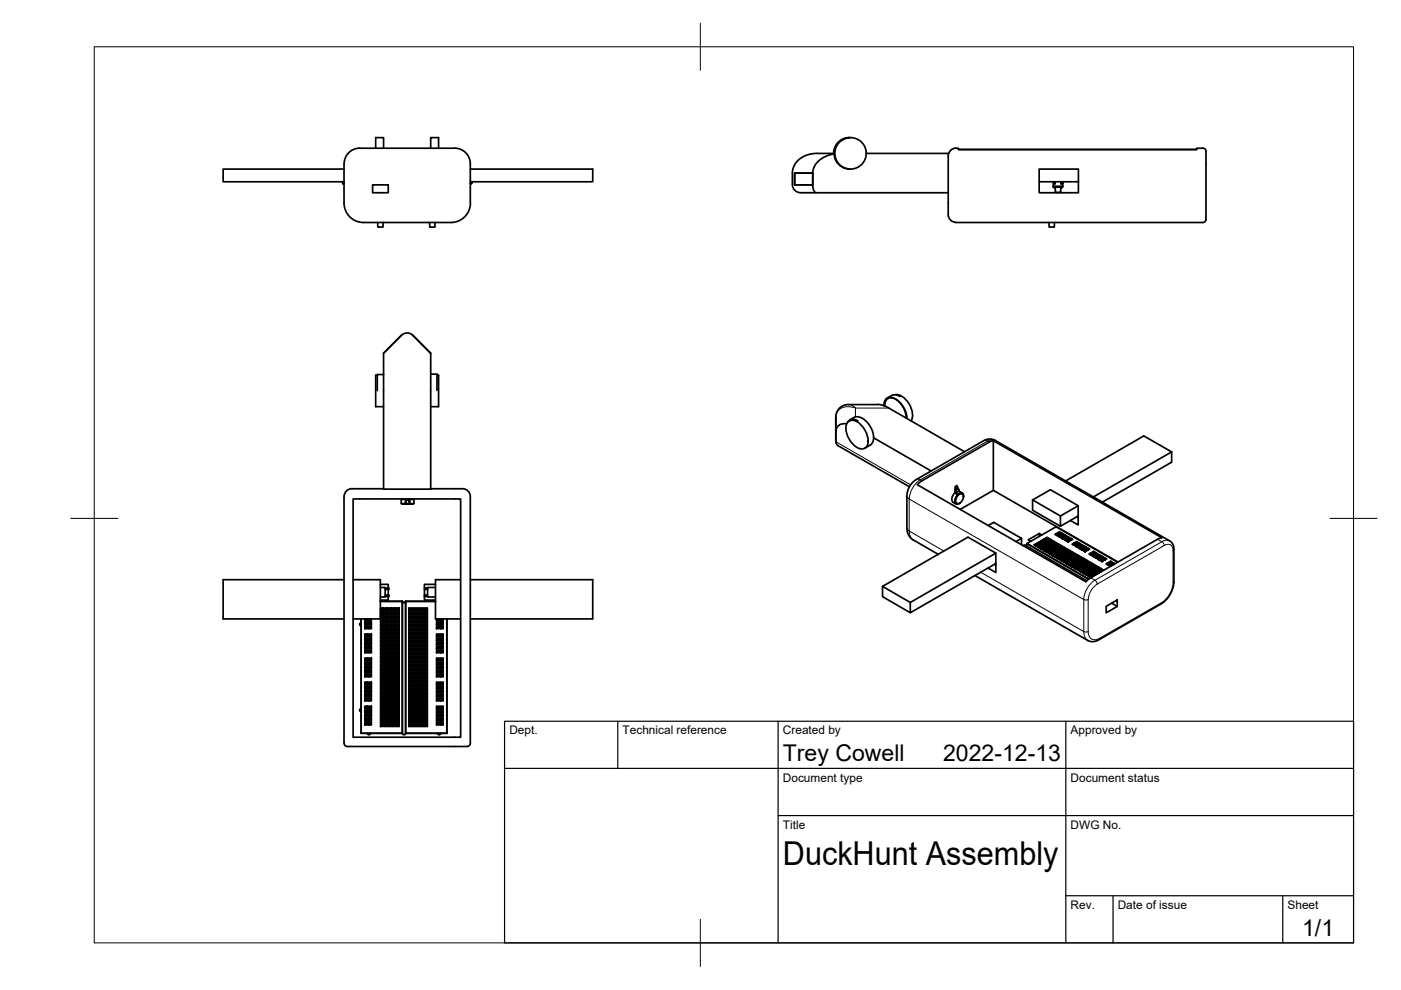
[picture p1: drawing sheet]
<svg xmlns="http://www.w3.org/2000/svg" width="297mm" height="210mm" viewBox="0 0 297 210" stroke-linecap="round" stroke-linejoin="round" font-family="sans-serif">
<defs><g id="words">
<text font-size="7" x="166" y="183.4">DuckHunt Assembly</text>
<g font-size="4.9">
<text x="166" y="161.4">Trey Cowell</text>
<text x="200" y="161.4">2022-12-13</text>
<text x="276.1" y="198.6">1/1</text>
</g>
<g font-size="2.5">
<text x="108" y="155.7">Dept.</text>
<text x="132" y="155.7">Technical reference</text>
<text x="166" y="155.7">Created by</text>
<text x="227" y="155.7">Approved by</text>
<text x="166" y="165.7">Document type</text>
<text x="227" y="165.7">Document status</text>
<text x="166" y="175.7">Title</text>
<text x="227" y="175.7">DWG No.</text>
<text x="227" y="192.7">Rev.</text>
<text x="237" y="192.7">Date of issue</text>
<text x="273" y="192.7">Sheet</text>
</g>
</g></defs>
<!-- layer: Visible -->
<g fill="none" stroke="#000" stroke-width=".36">
<path d="M72.6 38.5v.1M72.6 38.6l.1 .3 .2 .1M72.6 38.5l.1 .4h.2M72.9 35.8h-25.6v2.7h25.6M72.9 34.7v8.4M76.3 31.4h20.1M76.3 31.4a3.3 3.3 0 0 0-3.3 3.3M79 39.2h3.3v1.7h-3.3zM79.7 31.4v-2.2h1.6v2.2M91.3 31.4v-2.2h1.7v2.2M96.4 31.4a3.3 3.3 0 0 1 3.3 3.3M99.7 35.8h26v2.7h-26"/>
<path d="M99.7 34.7v8.4M100 38.5l-.1 .4h-.2M100 38.9l-.3 .1M100 38.6v.3M100.1 38.5l-.1 .1M168.5 36.7h3.8v2.5h-3.8zM172.3 39.2l.1 .5a1.15 1.15 0 0 0 .6 1.1M176.8 32.5l-4.4 .1-1.2 .2-1.6 .9-.9 .9-.6 1.2-.1 3.4a1.66 1.66 0 0 0 1.7 1.6l31.3 .1M176.8 32.6a4.9 4.9 0 0 0-4.5 4.1M180.1 29.2a3.3 3.3 0 0 0-3.4 3.3M180.3 29.2a3.3 3.3 0 0 0-3.5 3.3 3.3 3.3 0 0 0 3.5 3.3M183.6 32.5h17.5"/>
<path d="M202.7 31.4h.5v.3h50.5v-.3h1.3M202.7 31.4a2.02 2.02 0 0 0-1.7 2.6v10.6a2.27 2.27 0 0 0 1.3 2.5l52.7 .1a.67 .67 0 0 0 .7-.7M203.2 31.7h50.5M220.3 38.5v2.4h8.3v-2.4M220.3 35.8h8.3v2.7h-8.3zM223.3 38.5v1h2v-1M223.3 39.5h2v.2h-2zM223.4 38.5v.4l.3 .1v-.5M223.5 39.7l.1 .1M223.7 39.8l.2 1M223.8 39.7h.1M223.8 39.7l-.3 .1"/>
<path d="M224.9 39.8l-.1 1M224.9 39.7h.1M224.9 38.5v.4M225.1 39.7v.1l-.2-.1M225.2 38.5v.4l-.3 .1M255 31.4a1.26 1.26 0 0 1 .7 1.6v13.5M80.1 47.2l.1 .9h1v-.9M91.1 47.2l.1 .9h1v-.9M99.7 43.1a4.1 4.1 0 0 1-4.1 4.1h-18.6a4.1 4.1 0 0 1-4.1-4.1M222.4 47.2l.1 .9h.9M223.6 47.2l-.2 .9M223.9 40.8h.9"/>
<path d="M81.3 79.4h-1.3v3.4M81.3 79.4v6.8h-1.6v-6.6h.3M85.1 71.1l-3.8 3.8v4.5M85.2 71.1a1.66 1.66 0 0 1 2.3 0l3.8 3.8v4.4M91.3 79.3h1.3v3.5M91.3 79.3v6.9M92.6 79.6h.4v6.6h-1.7M81.3 86.2v17.5h10v-17.5M177.7 94.5l15.1 8.7M179.5 89.9a1.72 1.72 0 0 0-2.3 1.7M179.9 89.4a2.18 2.18 0 0 1 2.8 .9 4.4 4.4 0 0 1 1.1 4.3 1.65 1.65 0 0 1-2.6-.1 4.5 4.5 0 0 1-1.6-4.8zM180.3 89.1l-.3 .2"/>
<path d="M181.9 89.2a1.44 1.44 0 0 0-2.2 .3M182.8 88.7a4.7 4.7 0 0 1 2.3 5l-.6 .6-1.2 .7M182.8 88.7l-.7-.3a2.15 2.15 0 0 0-2 .7M185.2 92.8l12.2 7.1M187.4 86a1.46 1.46 0 0 1 .6-1.6 1.46 1.46 0 0 1 1.7 .1 5.2 5.2 0 0 1 2.4 4.1M187.4 86l1.1 .5M187.4 86l-1-.2h-6.8l-.9 .2-.6 .4-.7 1-.2 .9v5.4l.1 .4 .4 .4M187.6 86.1a1.45 1.45 0 0 1 .6-1.6 1.45 1.45 0 0 1 1.7 .1 5.2 5.2 0 0 1 2.4 4.1M188.4 86.5l3.7 2.1M189 83.9l-.9 .5M189.1 83.9a1.66 1.66 0 0 1 1.7 .2M189.8 83.7a3.4 3.4 0 0 1 3.2 2.5l.3 .6a3 3 0 0 1-.1 2.4"/>
<path d="M192.1 88.6l12.4 7.2M209.7 93.8l-14.2 8.1-1 .9M210.6 93.4l-.9 .3M248.4 95.8v2.2l-14.7 8.5M248.4 95.8l-16.6 9.6M248.4 95.8l-5.9-3.4-16.6 9.6M72.9 105.3v52.3M74.9 105.8h22.8v50.5h-22.8zM81.3 103.6h-5.7a2.61 2.61 0 0 0-2.4 .8l-.2 .9M85.2 106.8h2.4M86 105.9h-.9v.9h2.6M86.1 105.9l-.1 .8 .1-.3"/>
<path d="M86.1 106v.4M86.1 105.9v.3M86.1 105.9h.1M86.1 106l.1 .1M86.1 105.8v.2M86.2 105.9v.1M86.3 105.8v.2h-.2M86.3 105.9h.2M86.5 105.8v.2M86.7 105.8l-.1 .3M86.7 105.9h.1M86.7 106l.1 .2"/>
<path d="M86.7 105.9l.1 .3M86.8 106.2l-.1 .2M86.8 105.9l.1 .8-.1-.3M86.9 105.9h.9l-.1 .9M91.3 103.6h5.8a2.27 2.27 0 0 1 2.6 1.2v52.8a.67 .67 0 0 1-.7 .7M194.5 102.8l35.7 20.5 1-.8 14.2-8.2 .9-.3M198.9 117.5l-5.5-3.1-.5-.5-.4-.8-.2-1.1v-6.9l.3-1.5 .8-1.2 .8-.7 14.4-8.3 1-.3 1.4 .3 37 21.3 .6 .7 .3 .7-.1 8-.3 1.2-1 1.6-1.3 1.1-13.3 7.7-1 .3-1.2-.2-24-13.8M202.5 104.3a1.78 1.78 0 0 0-.4 2.2l.7 .4 .8-.3M202.5 103.3l.1 .5M202.5 103.9v.4M202.5 103.8h.2M202.5 103.8h.1"/>
<path d="M202.6 103.1l.1 .4M202.6 103.5h.1M202.6 103.9l.2 .4M202.7 103.5v.3M202.8 103.1v.5M202.8 104.3l.2 .5-.6-.3M202.8 103.6l-.1 .1M202.9 102.9l.1 .5M202.9 103.4h.1M203 103.4v.2h-.1M203 103.6h.1M203.1 103.6l.1 .1"/>
<path d="M203.2 105a.61 .61 0 0 1 1-.1 1.43 1.43 0 0 1-1.3 1.8 1.32 1.32 0 0 1 .3-1.7zM203.2 103.7l.2 .3M203.3 104l.3 .5-.1-.2M203.3 104h.1M203.4 104.1l.8 .5 .1 .9M204 104.7a1.27 1.27 0 0 0-1.2 .6 1.27 1.27 0 0 0 0 1.4v.1M209.5 111.4l1.2-.6 5.9 3.3M210.6 104l-7 4M210.8 119.6l.3 .2M211 119.5v.3M211.1 119.5l-18.1 10.4v-2.2M211.1 117.3l-18.1 10.4"/>
<path d="M216.6 114.1l-1.2 .7M216.6 114.1v1.4M216.9 115.7l.3-.2 13.2 7.6M217.7 115.3v.5M217.7 115.2l13.1 7.6M218.9 106l3.8-2.2 5.9 3.4v4.1l-1.7-.9M218.9 106v2.2l5.9 3.4M218.9 106l5.9 3.4M219.2 115.5l.4-.2 .4 .2-.4 .3zM219.5 115.7l.1-.1v.2M219.6 115.3l.1 .4M219.8 115.2l.4-.2 .4 .2-.4 .2z"/>
<path d="M219.8 115.9l.4-.3 .4 .3-.4 .2zM220.1 116l.1 .1M220.1 115.4l.1-.1v.1M220.2 115.6l.1 .4M220.2 115l.1 .4M220.3 113.7v-.6l-2.3 1.4 .5 .3M220.3 113.1l.6 .3M220.4 114.8l.4-.2 .4 .2-.4 .3zM220.4 115.5l.4-.2 .4 .2-.4 .3zM220.4 116.2l.4-.2 .4 .2-.4 .3zM220.7 116.4l.1-.1v.2M220.7 115.7l.1-.1v.2"/>
<path d="M220.7 115l.1 .1M220.8 115.3l.1 .4M220.8 114.6l.1 .4M220.8 116l.1 .4M221 114.5l.4-.2 .4 .2-.4 .2zM221 115.2l.4-.2 .4 .2-.4 .2zM221 115.9l.4-.3 .4 .3-.4 .2zM221 116.6l.4-.3 .4 .3-.4 .2zM221.3 116.7h.1v.1M221.3 116l.1 .1M221.3 115.4l.1-.1v.1M221.3 114.7l.1-.1v.1"/>
<path d="M221.4 116.3l.1 .4M221.4 115l.1 .4M221.4 115.6l.1 .4M221.4 114.3l.1 .4M221.6 114.1l.4-.2 .4 .2-.4 .3zM221.6 114.8l.4-.2 .4 .2-.4 .3zM221.6 115.5l.4-.2 .4 .2-.4 .3zM221.6 116.2l.4-.2 .4 .2-.4 .3zM221.6 116.9l.4-.2 .4 .2-.4 .2zM221.9 117.1l.1-.1v.1M221.9 116.4l.1-.1v.2M221.9 115.7l.1-.1v.2"/>
<path d="M221.9 115l.1 .1M221.9 114.3h.1v.1M222 116.7l.1 .4M222 116l.1 .4M222 115.3l.1 .4M222 114.6l.1 .4M222 113.9l.1 .4M222.2 114.5l.4-.2 .4 .2-.4 .2zM222.2 115.2l.4-.2 .4 .2-.4 .2zM222.2 115.9l.4-.3 .4 .3-.4 .2zM222.2 116.6l.4-.3 .4 .3-.4 .2zM222.2 117.3l.4-.3 .4 .3-.4 .2z"/>
<path d="M222.5 117.4l.1 .1M222.5 116.7h.1v.1M222.5 116l.1 .1M222.5 115.4l.1-.1v.1M222.5 114.7l.1-.1v.1M222.6 117l.1 .4M222.6 115l.1 .4M222.6 116.3l.1 .4M222.6 114.3l.1 .4M222.6 115.6l.1 .4M222.8 114.8l.4-.2 .4 .2-.4 .3zM222.8 115.5l.4-.2 .4 .2-.4 .3z"/>
<path d="M222.8 116.2l.4-.2 .4 .2-.4 .3zM222.8 116.9l.4-.2 .4 .2-.4 .2zM222.8 117.6l.4-.2 .4 .2-.4 .2zM223.1 117.8l.1-.1v.1M223.1 117.1l.1-.1v.1M223.1 116.4l.1-.1v.2M223.1 115.7l.1-.1v.2M223.1 115l.1 .1M223.2 116.7l.1 .4M223.2 117.4l.1 .4M223.2 115.3l.1 .4M223.2 114.6l.1 .4"/>
<path d="M223.2 116l.1 .4M223.4 115.2l.4-.2 .4 .2-.4 .2zM223.4 115.9l.4-.3 .4 .3-.4 .2zM223.4 116.6l.4-.3 .4 .3-.4 .2zM223.4 117.3l.4-.3 .4 .3-.4 .2zM223.4 117.9l.4-.2 .4 .2-.4 .3zM223.7 113.3l.3-.2 .5 .2-.5 .2zM223.7 118.1l.1-.1v.2M223.7 117.4l.1 .1M223.7 116.7h.1v.1M223.7 116l.1 .1M223.7 115.4l.1-.1v.1"/>
<path d="M223.8 116.3l.1 .4M223.8 117.7l.1 .4M223.8 117l.1 .4M223.8 115l.1 .4M223.8 115.6l.1 .4M224 115.5l.4-.2 .4 .2-.4 .3zM224 116.2l.4-.2 .4 .2-.4 .3zM224 116.9l.4-.2 .4 .2-.4 .2zM224 117.6l.4-.2 .4 .2-.4 .2zM224 118.3l.4-.2 .4 .2-.4 .2zM224 113.1v.4M224.2 113.5l-.2-.1v.1"/>
<path d="M224.3 113l.3-.3 .4 .3-.4 .2zM224.3 113.7l.4-.3 .3 .3-.3 .2zM224.3 118.4l.1 .1M224.3 117.8l.1-.1v.1M224.3 117.1l.1-.1v.1M224.3 116.4l.1-.1v.2M224.3 115.7l.1-.1v.2M224.4 116.7l.1 .4M224.4 117.4l.1 .4M224.4 118.1l.1 .3M224.4 116l.1 .4M224.4 115.3l.1 .4"/>
<path d="M224.6 115.9l.4-.3 .4 .3-.4 .2zM224.6 116.6l.4-.3 .4 .3-.4 .2zM224.6 117.3l.4-.3 .4 .3-.4 .2zM224.6 117.9l.4-.2 .4 .2-.4 .3zM224.6 118.6l.4-.2 .4 .2-.4 .3zM224.6 112.7l-.1 .4M224.7 113.4l-.1 .4M224.7 113.1h-.1v.1M224.8 113.8l-.1 .1M224.8 109.4v2.2l3.8-2.2M224.9 113.3l.4-.2 .3 .2-.3 .2zM224.9 114l.4-.2 .3 .2-.3 .2z"/>
<path d="M224.9 118.8l.1-.1v.2M224.9 118.1l.1-.1v.2M224.9 117.4l.1 .1M224.9 116.7h.1v.1M224.9 116l.1 .1M225 118.4l.1 .4M225 117l.1 .4M225 117.7l.1 .4M225 116.3l.1 .4M225 115.6l.1 .4M225.2 116.2l.4-.2 .4 .2-.4 .3zM225.2 116.9l.4-.2 .4 .2-.4 .2z"/>
<path d="M225.2 117.6l.4-.2 .4 .2-.4 .2zM225.2 118.3l.4-.2 .4 .2-.4 .2zM225.2 119l.4-.2 .4 .2-.4 .2zM225.3 113.8l-.2 .4M225.3 113.1l-.2 .4M225.4 114.2l-.1-.1v.1M225.4 113.5h-.1M225.5 113.7l.3-.3 .4 .3-.4 .2zM225.5 114.3l.3-.2 .5 .2-.5 .3zM225.5 119.1h.1v.1M225.5 118.4l.1 .1M225.5 117.8l.1-.1v.1"/>
<path d="M225.5 117.1l.1-.1v.1M225.5 116.4l.1-.1v.2M225.6 116.7l.1 .4M225.6 118.8l.1 .3M225.6 116l.1 .4M225.6 118.1l.1 .3M225.6 117.4l.1 .4M225.8 116.6l.4-.3 .4 .3-.4 .2zM225.8 117.3l.4-.3 .4 .3-.4 .2zM225.8 117.9l.4-.2 .4 .2-.4 .3zM225.8 118.6l.4-.2 .4 .2-.4 .3zM225.8 119.3l.4-.2 .4 .2-.4 .2z"/>
<path d="M225.8 114.1l-.1 .4M225.8 113.4l-.1 .4M226 114.5l-.2-.1v.2M226 113.8h-.2v.1M226.1 114l.3-.2 .4 .2-.4 .2zM226.1 114.7l.4-.2 .3 .2-.3 .2zM226.1 119.5l.1-.1v.1M226.1 118.8l.1-.1v.2M226.1 118.1l.1-.1v.2M226.1 117.4l.1 .1M226.1 116.7h.1v.1M226.2 119.1l.1 .4"/>
<path d="M226.2 118.4l.1 .4M226.2 117.7l.1 .4M226.2 117l.1 .4M226.2 116.3l.1 .4M226.4 116.9l.4-.2 .4 .2-.4 .2zM226.4 117.6l.4-.2 .4 .2-.4 .2zM226.4 118.3l.4-.2 .4 .2-.4 .2zM226.4 119l.4-.2 .4 .2-.4 .2zM226.4 119.7l.4-.3 .4 .3-.4 .2zM226.4 113.8l-.1 .4M226.5 114.5l-.1 .3M226.5 114.2l-.1-.1v.1"/>
<path d="M226.6 114.8h-.1v.1M226.7 114.4l.3-.3 .4 .3-.4 .2zM226.7 119.8h.1v.1M226.7 119.1h.1v.1M226.7 118.4l.1 .1M226.7 117.8l.1-.1v.1M226.7 117.1l.1-.1v.1M226.8 119.4l.1 .4M226.8 118.8l.1 .3M226.8 117.4l.1 .4M226.8 118.1l.1 .3M226.8 116.7l.1 .4"/>
<path d="M227 117.3l.4-.3 .4 .3-.4 .2zM227 117.9l.4-.2 .4 .2-.4 .3zM227 118.6l.4-.2 .4 .2-.4 .3zM227 119.3l.4-.2 .4 .2-.4 .2zM227 114.1l-.1 .4M227.1 114.5l-.1-.1v.2M227.3 119.5l.1-.1v.1M227.3 118.8l.1-.1v.2M227.3 118.1l.1-.1v.2M227.3 117.4l.1 .1M227.3 115.4l.4-.2 .3 .2-.3 .2zM227.4 119.8l.1 .4"/>
<path d="M227.4 119.1l.1 .4M227.4 118.4l.1 .4M227.4 117.7l.1 .4M227.4 117l.1 .4M227.6 117.6l.4-.2 .4 .2-.4 .2zM227.6 118.3l.4-.2 .4 .2-.4 .2zM227.6 119l.4-.2 .4 .2-.4 .2zM227.6 119.7l.4-.3 .4 .3-.4 .2zM227.7 115.2l-.1 .3M227.8 115.5h-.1v.1M227.9 115.1l.4-.3 .3 .3-.3 .2zM227.9 119.8h.1v.1"/>
<path d="M227.9 119.1h.1v.1M227.9 118.4l.1 .1M227.9 117.8l.1-.1v.1M227.9 115.7l.4-.2 .4 .2-.4 .3zM228 117.4l.1 .4M228 119.4l.1 .4M228 118.8l.1 .3M228 118.1l.1 .3M228.2 117.9l.4-.2 .4 .2-.4 .3zM228.2 118.6l.4-.2 .4 .2-.4 .3zM228.2 119.3l.4-.2 .4 .2-.4 .2zM228.3 115.5l-.1 .4"/>
<path d="M228.3 114.8l-.1 .4M228.4 115.9l-.1-.1v.2M228.4 115.2l-.1-.1v.2M228.4 109.5l.2 .1M228.5 115.4l.4-.2 .3 .2-.3 .2zM228.5 116.1l.4-.2 .4 .2-.4 .2zM228.5 119.5l.1-.1v.1M228.5 118.8l.1-.1v.2M228.5 118.1l.1-.1v.2M228.6 119.8l.1 .4M228.6 119.1l.1 .4M228.6 118.4l.1 .4"/>
<path d="M228.6 117.7l.1 .4M228.6 107.2l-3.8 2.2M228.8 118.3l.4-.2 .4 .2-.4 .2zM228.8 119l.4-.2 .4 .2-.4 .2zM228.8 119.7l.4-.3 .4 .3-.4 .2zM228.9 115.9l-.2 .3M228.9 115.2l-.2 .4M229 116.2h-.1v.1M229 115.6h-.1M229.1 115.7l.3-.2 .4 .2-.4 .3zM229.1 116.4l.4-.2 .3 .2-.3 .2zM229.1 119.8h.1v.1"/>
<path d="M229.1 119.1h.1v.1M229.1 118.4l.1 .1M229.2 119.4l.1 .4M229.2 118.8l.1 .3M229.2 118.1l.1 .3M229.4 118.6l.4-.2 .4 .2-.4 .3zM229.4 119.3l.4-.2 .4 .2-.4 .2zM229.4 115.5l-.1 .4M229.5 116.2l-.1 .4M229.6 115.9l-.2-.1v.2M229.6 116.6l-.1-.1v.1M229.7 116.1l.4-.2 .3 .2-.3 .2z"/>
<path d="M229.7 119.5l.1-.1v.1M229.7 118.8l.1-.1v.2M229.7 116.8l.4-.3 .3 .3-.3 .2zM229.8 119.8l.1 .4M229.8 119.1l.1 .4M229.8 118.4l.1 .4M230 119l.4-.2 .4 .2-.4 .2zM230 119.7l.4-.3 .4 .3-.4 .2zM230.1 116.5l-.1 .4M230.1 115.9l-.1 .3M230.2 116.9l-.1 .1M230.2 116.2h-.1v.1"/>
<path d="M230.3 116.4l.4-.2 .3 .2-.3 .2zM230.3 119.8h.1v.1M230.3 119.1h.1v.1M230.4 118.8l.1 .3M230.4 119.4l.1 .4M230.6 119.3l.4-.2 .4 .2-.4 .2zM230.7 116.2l-.2 .4M230.8 116.6h-.1M230.9 119.5l.1-.1v.1M230.9 117.5l.4-.3 .4 .3-.4 .2zM231 119.8l.1 .4M231 119.1l.1 .4"/>
<path d="M231.2 119.7l.4-.3 .3 .3-.3 .2zM231.3 117.2l-.1 .4M231.4 117.6l-.1 .1M231.5 119.8h.1v.1M231.5 117.1l.4-.2 .4 .2-.4 .2zM231.5 117.8l.4-.2 .4 .2-.4 .2zM231.6 119.4l.1 .4M231.9 116.9l-.1 .4M231.9 117.6l-.1 .4M232 117.3h-.1M232 118l-.1-.1v.1M232.1 117.5l.4-.3 .4 .3-.4 .2z"/>
<path d="M232.1 118.1l.4-.2 .4 .2-.4 .3zM232.2 119.8l.1 .4M232.5 117.2l-.2 .4M232.5 117.9l-.1 .4M232.6 117.6h-.1v.1M232.6 118.3h-.1v.1M232.7 117.8l.4-.2 .3 .2-.3 .2zM232.7 118.5l.4-.2 .4 .2-.4 .2zM233.1 118.3l-.1 .4M233.1 117.6l-.1 .4M233.2 118.7l-.1-.1v.1M233.2 118l-.1-.1v.1"/>
<path d="M233.3 118.2l.4-.3 .3 .3-.3 .2zM233.3 118.8l.4-.2 .4 .2-.4 .3zM233.7 118.6l-.1 .4M233.7 117.9l-.1 .4M233.8 119l-.1-.1v.2M233.8 118.3h-.1v.1M233.9 118.5l.4-.2 .4 .2-.4 .2zM234.3 118.3l-.2 .4M234.4 118.7h-.1M234.5 119.5l.4-.2 .4 .2-.4 .3zM234.9 119.3l-.1 .4M235 119.7l-.1 .1"/>
<path d="M235.1 119.2l.4-.2 .4 .2-.4 .2zM235.5 119.7l-.1 .4M235.5 119l-.1 .4M235.6 119.4h-.1M235.8 119.9l-.3-.2-.4 .2 .3 .2M236.1 119.3l-.1 .4M236.1 119.7h.1M236.4 119.5l-.3-.2-.4 .2 .3 .3M237 119.2l-13.1-7.5-6.2 3.5 13.1 7.6M246.3 114l-35.7-20.6v10.6l26.4 15.2M72.9 122.9h-25.6v8.3h25.6M74.9 122.9h5.7v8.3h-5.7"/>
<path d="M76.6 131.2v24.3h8.7M76.6 132.1a.33 .33 0 0 0-.4 .3 .33 .33 0 0 0 .4 .3M77.3 137.8h.6v.6h-.6zM77.3 132.7h.6v.6h-.6zM77.3 131.9h.6v.5h-.6zM77.3 131.2v.4h.6v-.4M77.3 137h.6v.5h-.6zM77.3 136.1h.6v.6h-.6zM77.3 135.3h.6v.5h-.6zM77.3 134.4h.6v.6h-.6zM77.3 139.5h.6v.6h-.6zM77.3 136.1l.4 .2"/>
<path d="M77.3 135.3l.4 .2M77.3 134.4l.4 .3M77.3 139.5l.4 .3M77.3 132.7l.3 .2M77.3 137.8l.3 .2M77.3 131.9l.3 .2M77.3 137l.3 .2M77.6 138l.1 .2zM77.6 132.9l.1 .2zM77.6 131.4l.3 .2M77.6 136.3l-.3 .4M77.6 136.5l.3 .2"/>
<path d="M77.6 135.5l-.3 .3M77.6 135.7l.3 .1M77.6 134.7l-.3 .3M77.6 134.8l.3 .2M77.6 139.8l-.3 .3M77.6 139.9l.3 .2M77.6 133.1l-.3 .2M77.6 138.2l-.3 .2M77.6 137.3l-.3 .2M77.6 132.2l-.3 .2M77.7 132.2l-.1-.1 .3 .3M77.7 131.4l-.1-.2-.3 .4"/>
<path d="M77.7 137.3l-.1-.1 .3 .3M77.7 133.1l.2 .2M77.7 138.2l.2 .2M77.7 134.7v.1M77.7 135.5v.2M77.7 136.3v.2M77.7 139.8v.1M77.9 132.7l-.2 .2M77.9 137.8l-.2 .2M77.9 131.9l-.2 .2M77.9 137l-.2 .2M77.9 136.1l-.2 .2"/>
<path d="M77.9 135.3l-.2 .2M77.9 134.4l-.2 .3M77.9 139.5l-.2 .3M78.2 137.8h.5v.6h-.5zM78.2 132.7h.5v.6h-.5zM78.2 139.5h.5v.6h-.5zM78.2 134.4h.5v.6h-.5zM78.2 135.3h.5v.5h-.5zM78.2 136.1h.5v.6h-.5zM78.2 137h.5v.5h-.5zM78.2 131.2v.4h.5v-.4M78.2 131.9h.5v.5h-.5z"/>
<path d="M78.2 136.1l.3 .2M78.2 135.3l.3 .2M78.2 134.4l.3 .3M78.2 139.5l.3 .3M78.2 132.7l.2 .2M78.2 137.8l.2 .2M78.2 131.9l.2 .2M78.2 137l.2 .2M78.4 138l.1 .2zM78.4 132.9l.1 .2zM78.4 131.4l.3 .2M78.4 136.3l-.2 .4"/>
<path d="M78.4 136.5l.3 .2M78.4 135.5l-.2 .3M78.4 135.7l.3 .1M78.4 134.7l-.2 .3M78.4 134.8l.3 .2M78.4 139.8l-.2 .3M78.4 139.9l.3 .2M78.4 133.1l-.2 .2M78.4 138.2l-.2 .2M78.4 132.2l-.2 .2M78.4 137.3l-.2 .2M78.5 132.2l-.1-.1 .3 .3"/>
<path d="M78.5 131.2h-.1l-.2 .4M78.5 137.3l-.1-.1 .3 .3M78.5 133.1l.2 .2M78.5 138.2l.2 .2M78.5 131.2v.2M78.5 134.7v.1M78.5 135.5v.2M78.5 136.3v.2M78.5 139.8v.1M78.5 131.2h.1M78.7 132.7l-.2 .2M78.7 137.8l-.2 .2"/>
<path d="M78.7 131.9l-.2 .2M78.7 137l-.2 .2M78.7 136.1l-.2 .2M78.7 135.3l-.2 .2M78.7 134.4l-.2 .3M78.7 139.5l-.2 .3M80.6 124.6l1.1 .1M80.6 127.5h4.7v28h-8.7v-24.3M80.6 123.9h1.7v3.3h-1.7M80.6 126.6h1M80.6 127.5h4.7M80.7 139.9h.5v.6h-.5z"/>
<path d="M80.7 139.1h.5v.5h-.5zM80.7 138.2h.5v.6h-.5zM80.7 137.4h.5v.5h-.5zM80.7 136.5h.5v.6h-.5zM80.7 135.7h.5v.5h-.5zM80.7 134.8h.5v.6h-.5zM80.7 134h.5v.5h-.5zM80.7 133.2h.5v.5h-.5zM80.7 132.3h.5v.6h-.5zM80.7 131.5h.5v.5h-.5zM80.7 130.6h.5v.6h-.5zM80.7 129.8h.5v.5h-.5z"/>
<path d="M80.7 128.9h.5v.6h-.5zM80.7 139.9l.3 .2M80.7 139.1l.3 .2M80.7 138.2l.3 .2M80.7 137.4l.3 .2M80.7 136.5l.3 .2M80.7 135.7l.3 .2M80.7 134.8l.3 .2M80.7 134l.3 .2M80.7 133.2l.3 .1M80.7 132.3l.3 .2M80.7 131.5l.3 .1"/>
<path d="M80.7 130.6l.3 .2M80.7 129.8l.3 .2M80.7 128.9l.3 .2M80.9 139.3l-.2 .3M80.9 139.4l.3 .2M80.9 138.4l-.2 .4M80.9 138.6l.3 .2M80.9 137.6l-.2 .3M80.9 137.7l.3 .2M80.9 136.7l-.2 .4M80.9 136.9l.3 .2M80.9 135.9l-.2 .3"/>
<path d="M80.9 136l.3 .2M80.9 135l-.2 .4M80.9 135.2l.3 .2M80.9 134.2l-.2 .3M80.9 134.3l.3 .2M80.9 133.3l-.2 .4M80.9 133.5l.3 .2M80.9 132.5l-.2 .4M80.9 132.6l.3 .3M80.9 131.6l-.2 .4M80.9 131.8l.3 .2M80.9 130.8l-.2 .4"/>
<path d="M80.9 131l.3 .2M80.9 130l-.2 .3M80.9 130.1l.3 .2M80.9 129.1l-.2 .4M80.9 129.3l.3 .2M81 129.1v.2M81 130v.1M81 130.8v.2M81 131.6v.2M81 132.5v.1M81 133.3v.2M81 134.2v.1"/>
<path d="M81 135v.2M81 135.9v.1M81 136.7v.2M81 137.6v.1M81 138.4v.2M81 139.3v.1M81.2 129.8l-.2 .2M81.2 134.8l-.2 .2M81.2 139.9l-.2 .2M81.2 139.1l-.2 .2M81.2 138.2l-.2 .2M81.2 137.4l-.2 .2"/>
<path d="M81.2 136.5l-.2 .2M81.2 135.7l-.2 .2M81.2 134l-.2 .2M81.2 133.2l-.2 .1M81.2 132.3l-.2 .2M81.2 131.5l-.2 .1M81.2 130.6l-.2 .2M81.2 128.9l-.2 .2M81.5 139.9h.6v.6h-.6zM81.5 139.1h.6v.5h-.6zM81.5 138.2h.6v.6h-.6zM81.5 137.4h.6v.5h-.6z"/>
<path d="M81.5 136.5h.6v.6h-.6zM81.5 135.7h.6v.5h-.6zM81.5 134.8h.6v.6h-.6zM81.5 134h.6v.5h-.6zM81.5 133.2h.6v.5h-.6zM81.5 132.3h.6v.6h-.6zM81.5 131.5h.6v.5h-.6zM81.5 130.6h.6v.6h-.6zM81.5 129.8h.6v.5h-.6zM81.5 128.9h.6v.6h-.6zM81.5 139.9l.4 .2M81.5 139.1l.4 .2"/>
<path d="M81.5 138.2l.4 .2M81.5 137.4l.4 .2M81.5 136.5l.4 .2M81.5 135.7l.4 .2M81.5 134.8l.4 .2M81.5 134l.4 .2M81.5 133.2l.4 .1M81.5 132.3l.4 .2M81.5 131.5l.4 .1M81.5 130.6l.4 .2M81.5 129.8l.4 .2M81.5 128.9l.4 .2"/>
<path d="M81.7 126.5h-.1M81.7 125h.6M81.7 124.7h.6M81.7 126.5h.6M81.7 126.2h.6M81.7 124.7v1.8M81.7 139.3l-.2 .3M81.7 139.4l.4 .2M81.7 138.4l-.2 .4M81.7 138.6l.4 .2M81.7 137.6l-.2 .3M81.7 137.7l.4 .2"/>
<path d="M81.7 136.7l-.2 .4M81.7 136.9l.4 .2M81.7 135.9l-.2 .3M81.7 136l.4 .2M81.7 135l-.2 .4M81.7 135.2l.4 .2M81.7 134.2l-.2 .3M81.7 134.3l.4 .2M81.7 133.3l-.2 .4M81.7 133.5l.4 .2M81.7 132.5l-.2 .4M81.7 132.6l.4 .3"/>
<path d="M81.7 131.6l-.2 .4M81.7 131.8l.4 .2M81.7 130.8l-.2 .4M81.7 131l.4 .2M81.7 130l-.2 .3M81.7 130.1l.4 .2M81.7 129.1l-.2 .4M81.7 129.3l.4 .2M81.9 129.1v.2M81.9 130v.1M81.9 130.8v.2M81.9 131.6v.2"/>
<path d="M81.9 132.5v.1M81.9 133.3v.2M81.9 134.2v.1M81.9 135v.2M81.9 135.9v.1M81.9 136.7v.2M81.9 137.6v.1M81.9 138.4v.2M81.9 139.3v.1M82.1 139.9l-.2 .2M82.1 139.1l-.2 .2M82.1 138.2l-.2 .2"/>
<path d="M82.1 137.4l-.2 .2M82.1 136.5l-.2 .2M82.1 135.7l-.2 .2M82.1 134.8l-.2 .2M82.1 134l-.2 .2M82.1 133.2l-.2 .1M82.1 132.3l-.2 .2M82.1 131.5l-.2 .1M82.1 130.6l-.2 .2M82.1 129.8l-.2 .2M82.1 128.9l-.2 .2M82.4 139.9h.5v.6h-.5z"/>
<path d="M82.4 139.1h.5v.5h-.5zM82.4 138.2h.5v.6h-.5zM82.4 137.4h.5v.5h-.5zM82.4 136.5h.5v.6h-.5zM82.4 135.7h.5v.5h-.5zM82.4 134.8h.5v.6h-.5zM82.4 134h.5v.5h-.5zM82.4 133.2h.5v.5h-.5zM82.4 132.3h.5v.6h-.5zM82.4 131.5h.5v.5h-.5zM82.4 130.6h.5v.6h-.5zM82.4 129.8h.5v.5h-.5z"/>
<path d="M82.4 128.9h.5v.6h-.5zM82.4 139.9l.3 .2M82.4 139.1l.3 .2M82.4 138.2l.3 .2M82.4 137.4l.3 .2M82.4 136.5l.3 .2M82.4 135.7l.3 .2M82.4 134.8l.3 .2M82.4 134l.3 .2M82.4 133.2l.3 .1M82.4 132.3l.3 .2M82.4 131.5l.3 .1"/>
<path d="M82.4 130.6l.3 .2M82.4 129.8l.3 .2M82.4 128.9l.3 .2M82.6 139.3l-.2 .3M82.6 139.4l.3 .2M82.6 138.4l-.2 .4M82.6 138.6l.3 .2M82.6 137.6l-.2 .3M82.6 137.7l.3 .2M82.6 136.7l-.2 .4M82.6 136.9l.3 .2M82.6 135.9l-.2 .3"/>
<path d="M82.6 136l.3 .2M82.6 135l-.2 .4M82.6 135.2l.3 .2M82.6 134.2l-.2 .3M82.6 134.3l.3 .2M82.6 133.3l-.2 .4M82.6 133.5l.3 .2M82.6 132.5l-.2 .4M82.6 132.6l.3 .3M82.6 131.6l-.2 .4M82.6 131.8l.3 .2M82.6 130.8l-.2 .4"/>
<path d="M82.6 131l.3 .2M82.6 130l-.2 .3M82.6 130.1l.3 .2M82.6 129.1l-.2 .4M82.6 129.3l.3 .2M82.7 129.1v.2M82.7 130v.1M82.7 130.8v.2M82.7 131.6v.2M82.7 132.5v.1M82.7 133.3v.2M82.7 134.2v.1"/>
<path d="M82.7 135v.2M82.7 135.9v.1M82.7 136.7v.2M82.7 137.6v.1M82.7 138.4v.2M82.7 139.3v.1M82.9 139.9l-.2 .2M82.9 139.1l-.2 .2M82.9 138.2l-.2 .2M82.9 137.4l-.2 .2M82.9 136.5l-.2 .2M82.9 135.7l-.2 .2"/>
<path d="M82.9 134.8l-.2 .2M82.9 134l-.2 .2M82.9 133.2l-.2 .1M82.9 132.3l-.2 .2M82.9 131.5l-.2 .1M82.9 130.6l-.2 .2M82.9 129.8l-.2 .2M82.9 128.9l-.2 .2M83.2 139.9h.6v.6h-.6zM83.2 139.1h.6v.5h-.6zM83.2 138.2h.6v.6h-.6zM83.2 137.4h.6v.5h-.6z"/>
<path d="M83.2 136.5h.6v.6h-.6zM83.2 135.7h.6v.5h-.6zM83.2 134.8h.6v.6h-.6zM83.2 134h.6v.5h-.6zM83.2 133.2h.6v.5h-.6zM83.2 132.3h.6v.6h-.6zM83.2 131.5h.6v.5h-.6zM83.2 130.6h.6v.6h-.6zM83.2 129.8h.6v.5h-.6zM83.2 128.9h.6v.6h-.6zM83.2 139.9l.4 .2M83.2 139.1l.4 .2"/>
<path d="M83.2 138.2l.4 .2M83.2 137.4l.4 .2M83.2 136.5l.4 .2M83.2 135.7l.4 .2M83.2 134.8l.4 .2M83.2 134l.4 .2M83.2 133.2l.4 .1M83.2 132.3l.4 .2M83.2 131.5l.4 .1M83.2 130.6l.4 .2M83.2 129.8l.4 .2M83.2 128.9l.4 .2"/>
<path d="M83.4 139.3l-.2 .3M83.4 139.4l.4 .2M83.4 138.4l-.2 .4M83.4 138.6l.4 .2M83.4 137.6l-.2 .3M83.4 137.7l.4 .2M83.4 136.7l-.2 .4M83.4 136.9l.4 .2M83.4 135.9l-.2 .3M83.4 136l.4 .2M83.4 135l-.2 .4M83.4 135.2l.4 .2"/>
<path d="M83.4 134.2l-.2 .3M83.4 134.3l.4 .2M83.4 133.3l-.2 .4M83.4 133.5l.4 .2M83.4 132.5l-.2 .4M83.4 132.6l.4 .3M83.4 131.6l-.2 .4M83.4 131.8l.4 .2M83.4 130.8l-.2 .4M83.4 131l.4 .2M83.4 130l-.2 .3M83.4 130.1l.4 .2"/>
<path d="M83.4 129.1l-.2 .4M83.4 129.3l.4 .2M83.6 129.1v.2M83.6 130v.1M83.6 130.8v.2M83.6 131.6v.2M83.6 132.5v.1M83.6 133.3v.2M83.6 134.2v.1M83.6 135v.2M83.6 135.9v.1M83.6 136.7v.2"/>
<path d="M83.6 137.6v.1M83.6 138.4v.2M83.6 139.3v.1M83.8 139.9l-.2 .2M83.8 139.1l-.2 .2M83.8 138.2l-.2 .2M83.8 137.4l-.2 .2M83.8 136.5l-.2 .2M83.8 135.7l-.2 .2M83.8 134.8l-.2 .2M83.8 134l-.2 .2M83.8 133.2l-.2 .1"/>
<path d="M83.8 132.3l-.2 .2M83.8 131.5l-.2 .1M83.8 130.6l-.2 .2M83.8 129.8l-.2 .2M83.8 128.9l-.2 .2M84.1 139.9h.5v.6h-.5zM84.1 139.1h.5v.5h-.5zM84.1 138.2h.5v.6h-.5zM84.1 137.4h.5v.5h-.5zM84.1 136.5h.5v.6h-.5zM84.1 135.7h.5v.5h-.5zM84.1 134.8h.5v.6h-.5z"/>
<path d="M84.1 134h.5v.5h-.5zM84.1 133.2h.5v.5h-.5zM84.1 132.3h.5v.6h-.5zM84.1 131.5h.5v.5h-.5zM84.1 130.6h.5v.6h-.5zM84.1 129.8h.5v.5h-.5zM84.1 128.9h.5v.6h-.5zM84.1 139.9l.3 .2M84.1 139.1l.3 .2M84.1 138.2l.3 .2M84.1 137.4l.3 .2M84.1 136.5l.3 .2"/>
<path d="M84.1 135.7l.3 .2M84.1 134.8l.3 .2M84.1 134l.3 .2M84.1 133.2l.3 .1M84.1 132.3l.3 .2M84.1 131.5l.3 .1M84.1 130.6l.3 .2M84.1 129.8l.3 .2M84.1 128.9l.3 .2M84.3 139.3l-.2 .3M84.3 139.4l.3 .2M84.3 138.4l-.2 .4"/>
<path d="M84.3 138.6l.3 .2M84.3 137.6l-.2 .3M84.3 137.7l.3 .2M84.3 136.7l-.2 .4M84.3 136.9l.3 .2M84.3 135.9l-.2 .3M84.3 136l.3 .2M84.3 135l-.2 .4M84.3 135.2l.3 .2M84.3 134.2l-.2 .3M84.3 134.3l.3 .2M84.3 133.3l-.2 .4"/>
<path d="M84.3 133.5l.3 .2M84.3 132.5l-.2 .4M84.3 132.6l.3 .3M84.3 131.6l-.2 .4M84.3 131.8l.3 .2M84.3 130.8l-.2 .4M84.3 131l.3 .2M84.3 130l-.2 .3M84.3 130.1l.3 .2M84.3 129.1l-.2 .4M84.3 129.3l.3 .2M84.4 129.1v.2"/>
<path d="M84.4 130v.1M84.4 130.8v.2M84.4 131.6v.2M84.4 132.5v.1M84.4 133.3v.2M84.4 134.2v.1M84.4 135v.2M84.4 135.9v.1M84.4 136.7v.2M84.4 137.6v.1M84.4 138.4v.2M84.4 139.3v.1"/>
<path d="M84.6 139.9l-.2 .2M84.6 139.1l-.2 .2M84.6 138.2l-.2 .2M84.6 137.4l-.2 .2M84.6 136.5l-.2 .2M84.6 135.7l-.2 .2M84.6 134.8l-.2 .2M84.6 134l-.2 .2M84.6 133.2l-.2 .1M84.6 132.3l-.2 .2M84.6 131.5l-.2 .1M84.6 130.6l-.2 .2"/>
<path d="M84.6 129.8l-.2 .2M84.6 128.9l-.2 .2M85.3 127.5v28M85.3 127.5h.1M85.3 127.5a.33 .33 0 0 0 .4 .3 .33 .33 0 0 0 .3-.3M86 127.5h6.3M86 127.5v28M86 127.5h.1M86.7 128.9h.5v.6h-.5zM86.7 129.8h.5v.5h-.5zM86.7 130.6h.5v.6h-.5zM86.7 131.5h.5v.5h-.5z"/>
<path d="M86.7 132.3h.5v.6h-.5zM86.7 133.2h.5v.5h-.5zM86.7 134h.5v.5h-.5zM86.7 134.8h.5v.6h-.5zM86.7 135.7h.5v.5h-.5zM86.7 136.5h.5v.6h-.5zM86.7 137.4h.5v.5h-.5zM86.7 138.2h.5v.6h-.5zM86.7 139.1h.5v.5h-.5zM86.7 139.9h.5v.6h-.5zM86.7 139.9l.2 .2M86.7 139.1l.2 .2"/>
<path d="M86.7 138.2l.2 .2M86.7 137.4l.2 .2M86.7 136.5l.2 .2M86.7 135.7l.2 .2M86.7 134.8l.2 .2M86.7 134l.2 .2M86.7 133.2l.2 .1M86.7 132.3l.2 .2M86.7 131.5l.2 .1M86.7 130.6l.2 .2M86.7 129.8l.2 .2M86.7 128.9l.2 .2"/>
<path d="M86.9 139.3l.1 .1zM86.9 138.4l.1 .2zM86.9 137.6l.1 .1zM86.9 136.7l.1 .2zM86.9 135.9l.1 .1zM86.9 135l.1 .2zM86.9 134.2l.1 .1zM86.9 133.3l.1 .2zM86.9 132.5l.1 .1zM86.9 131.6l.1 .2zM86.9 130.8l.1 .2zM86.9 130l.1 .1z"/>
<path d="M86.9 129.1l.1 .2zM86.9 139.4l-.2 .2M86.9 138.6l-.2 .2M86.9 137.7l-.2 .2M86.9 136.9l-.2 .2M86.9 136l-.2 .2M86.9 135.2l-.2 .2M86.9 134.3l-.2 .2M86.9 133.5l-.2 .2M86.9 132.6l-.2 .3M86.9 131.8l-.2 .2M86.9 131l-.2 .2"/>
<path d="M86.9 130.1l-.2 .2M86.9 129.3l-.2 .2M87 139.4l.2 .2M87 138.6l.2 .2M87 137.7l.2 .2M87 136.9l.2 .2M87 136l.2 .2M87 135.2l.2 .2M87 134.3l.2 .2M87 133.5l.2 .2M87 132.6l.2 .3M87 131.8l.2 .2"/>
<path d="M87 131l.2 .2M87 130.1l.2 .2M87 129.3l.2 .2M87.2 139.9l-.2 .2M87.2 139.1l-.2 .2M87.2 138.2l-.2 .2M87.2 137.4l-.2 .2M87.2 136.5l-.2 .2M87.2 135.7l-.2 .2M87.2 134.8l-.2 .2M87.2 134l-.2 .2M87.2 133.2l-.2 .1"/>
<path d="M87.2 132.3l-.2 .2M87.2 131.5l-.2 .1M87.2 130.6l-.2 .2M87.2 129.8l-.2 .2M87.2 128.9l-.2 .2M87.5 128.9h.6v.6h-.6zM87.5 129.8h.6v.5h-.6zM87.5 130.6h.6v.6h-.6zM87.5 131.5h.6v.5h-.6zM87.5 132.3h.6v.6h-.6zM87.5 133.2h.6v.5h-.6zM87.5 134h.6v.5h-.6z"/>
<path d="M87.5 134.8h.6v.6h-.6zM87.5 135.7h.6v.5h-.6zM87.5 136.5h.6v.6h-.6zM87.5 137.4h.6v.5h-.6zM87.5 138.2h.6v.6h-.6zM87.5 139.1h.6v.5h-.6zM87.5 139.9h.6v.6h-.6zM87.5 139.9l.2 .2M87.5 139.1l.2 .2M87.5 138.2l.2 .2M87.5 137.4l.2 .2M87.5 136.5l.2 .2"/>
<path d="M87.5 135.7l.2 .2M87.5 134.8l.2 .2M87.5 134l.2 .2M87.5 133.2l.2 .1M87.5 132.3l.2 .2M87.5 131.5l.2 .1M87.5 130.6l.2 .2M87.5 129.8l.2 .2M87.5 128.9l.2 .2M87.7 139.3l.2 .1zM87.7 138.4l.2 .2zM87.7 137.6l.2 .1z"/>
<path d="M87.7 136.7l.2 .2zM87.7 135.9l.2 .1zM87.7 135l.2 .2zM87.7 134.2l.2 .1zM87.7 133.3l.2 .2zM87.7 132.5l.2 .1zM87.7 131.6l.2 .2zM87.7 130.8l.2 .2zM87.7 130l.2 .1zM87.7 129.1l.2 .2zM87.7 139.4l-.2 .2M87.7 138.6l-.2 .2"/>
<path d="M87.7 137.7l-.2 .2M87.7 136.9l-.2 .2M87.7 136l-.2 .2M87.7 135.2l-.2 .2M87.7 134.3l-.2 .2M87.7 133.5l-.2 .2M87.7 132.6l-.2 .3M87.7 131.8l-.2 .2M87.7 131l-.2 .2M87.7 130.1l-.2 .2M87.7 129.3l-.2 .2M87.9 139.4l.2 .2"/>
<path d="M87.9 138.6l.2 .2M87.9 137.7l.2 .2M87.9 136.9l.2 .2M87.9 136l.2 .2M87.9 135.2l.2 .2M87.9 134.3l.2 .2M87.9 133.5l.2 .2M87.9 132.6l.2 .3M87.9 131.8l.2 .2M87.9 131l.2 .2M87.9 130.1l.2 .2M87.9 129.3l.2 .2"/>
<path d="M88.1 139.9l-.2 .2M88.1 139.1l-.2 .2M88.1 138.2l-.2 .2M88.1 137.4l-.2 .2M88.1 136.5l-.2 .2M88.1 135.7l-.2 .2M88.1 134.8l-.2 .2M88.1 134l-.2 .2M88.1 133.2l-.2 .1M88.1 132.3l-.2 .2M88.1 131.5l-.2 .1M88.1 130.6l-.2 .2"/>
<path d="M88.1 129.8l-.2 .2M88.1 128.9l-.2 .2M88.4 128.9h.5v.6h-.5zM88.4 129.8h.5v.5h-.5zM88.4 130.6h.5v.6h-.5zM88.4 131.5h.5v.5h-.5zM88.4 132.3h.5v.6h-.5zM88.4 133.2h.5v.5h-.5zM88.4 134h.5v.5h-.5zM88.4 134.8h.5v.6h-.5zM88.4 135.7h.5v.5h-.5zM88.4 136.5h.5v.6h-.5z"/>
<path d="M88.4 137.4h.5v.5h-.5zM88.4 138.2h.5v.6h-.5zM88.4 139.1h.5v.5h-.5zM88.4 139.9h.5v.6h-.5zM88.4 139.9l.2 .2M88.4 139.1l.2 .2M88.4 138.2l.2 .2M88.4 137.4l.2 .2M88.4 136.5l.2 .2M88.4 135.7l.2 .2M88.4 134.8l.2 .2M88.4 134l.2 .2"/>
<path d="M88.4 133.2l.2 .1M88.4 132.3l.2 .2M88.4 131.5l.2 .1M88.4 130.6l.2 .2M88.4 129.8l.2 .2M88.4 128.9l.2 .2M88.6 139.3l.1 .1zM88.6 138.4l.1 .2zM88.6 137.6l.1 .1zM88.6 136.7l.1 .2zM88.6 135.9l.1 .1zM88.6 135l.1 .2z"/>
<path d="M88.6 134.2l.1 .1zM88.6 133.3l.1 .2zM88.6 132.5l.1 .1zM88.6 131.6l.1 .2zM88.6 130.8l.1 .2zM88.6 130l.1 .1zM88.6 129.1l.1 .2zM88.6 139.4l-.2 .2M88.6 138.6l-.2 .2M88.6 137.7l-.2 .2M88.6 136.9l-.2 .2M88.6 136l-.2 .2"/>
<path d="M88.6 135.2l-.2 .2M88.6 134.3l-.2 .2M88.6 133.5l-.2 .2M88.6 132.6l-.2 .3M88.6 131.8l-.2 .2M88.6 131l-.2 .2M88.6 130.1l-.2 .2M88.6 129.3l-.2 .2M88.7 139.4l.2 .2M88.7 138.6l.2 .2M88.7 137.7l.2 .2M88.7 136.9l.2 .2"/>
<path d="M88.7 136l.2 .2M88.7 135.2l.2 .2M88.7 134.3l.2 .2M88.7 133.5l.2 .2M88.7 132.6l.2 .3M88.7 131.8l.2 .2M88.7 131l.2 .2M88.7 130.1l.2 .2M88.7 129.3l.2 .2M88.9 139.9l-.2 .2M88.9 139.1l-.2 .2M88.9 138.2l-.2 .2"/>
<path d="M88.9 137.4l-.2 .2M88.9 136.5l-.2 .2M88.9 135.7l-.2 .2M88.9 134.8l-.2 .2M88.9 134l-.2 .2M88.9 133.2l-.2 .1M88.9 132.3l-.2 .2M88.9 131.5l-.2 .1M88.9 130.6l-.2 .2M88.9 129.8l-.2 .2M88.9 128.9l-.2 .2M89.2 128.9h.6v.6h-.6z"/>
<path d="M89.2 129.8h.6v.5h-.6zM89.2 130.6h.6v.6h-.6zM89.2 131.5h.6v.5h-.6zM89.2 132.3h.6v.6h-.6zM89.2 133.2h.6v.5h-.6zM89.2 134h.6v.5h-.6zM89.2 134.8h.6v.6h-.6zM89.2 135.7h.6v.5h-.6zM89.2 136.5h.6v.6h-.6zM89.2 137.4h.6v.5h-.6zM89.2 138.2h.6v.6h-.6zM89.2 139.1h.6v.5h-.6z"/>
<path d="M89.2 139.9h.6v.6h-.6zM89.2 139.9l.2 .2M89.2 139.1l.2 .2M89.2 138.2l.2 .2M89.2 137.4l.2 .2M89.2 136.5l.2 .2M89.2 135.7l.2 .2M89.2 134.8l.2 .2M89.2 134l.2 .2M89.2 133.2l.2 .1M89.2 132.3l.2 .2M89.2 131.5l.2 .1"/>
<path d="M89.2 130.6l.2 .2M89.2 129.8l.2 .2M89.2 128.9l.2 .2M89.4 139.3l.2 .1zM89.4 138.4l.2 .2zM89.4 137.6l.2 .1zM89.4 136.7l.2 .2zM89.4 135.9l.2 .1zM89.4 135l.2 .2zM89.4 134.2l.2 .1zM89.4 133.3l.2 .2zM89.4 132.5l.2 .1z"/>
<path d="M89.4 131.6l.2 .2zM89.4 130.8l.2 .2zM89.4 130l.2 .1zM89.4 129.1l.2 .2zM89.4 139.4l-.2 .2M89.4 138.6l-.2 .2M89.4 137.7l-.2 .2M89.4 136.9l-.2 .2M89.4 136l-.2 .2M89.4 135.2l-.2 .2M89.4 134.3l-.2 .2M89.4 133.5l-.2 .2"/>
<path d="M89.4 132.6l-.2 .3M89.4 131.8l-.2 .2M89.4 131l-.2 .2M89.4 130.1l-.2 .2M89.4 129.3l-.2 .2M89.6 139.4l.2 .2M89.6 138.6l.2 .2M89.6 137.7l.2 .2M89.6 136.9l.2 .2M89.6 136l.2 .2M89.6 135.2l.2 .2M89.6 134.3l.2 .2"/>
<path d="M89.6 133.5l.2 .2M89.6 132.6l.2 .3M89.6 131.8l.2 .2M89.6 131l.2 .2M89.6 130.1l.2 .2M89.6 129.3l.2 .2M89.8 139.9l-.2 .2M89.8 139.1l-.2 .2M89.8 138.2l-.2 .2M89.8 137.4l-.2 .2M89.8 136.5l-.2 .2M89.8 135.7l-.2 .2"/>
<path d="M89.8 134.8l-.2 .2M89.8 134l-.2 .2M89.8 133.2l-.2 .1M89.8 132.3l-.2 .2M89.8 131.5l-.2 .1M89.8 130.6l-.2 .2M89.8 129.8l-.2 .2M89.8 128.9l-.2 .2M90 126.2h.7M90 124.7h.7v1.8h-.7M90 125h.7M90.1 128.9h.5v.6h-.5z"/>
<path d="M90.1 129.8h.5v.5h-.5zM90.1 130.6h.5v.6h-.5zM90.1 131.5h.5v.5h-.5zM90.1 132.3h.5v.6h-.5zM90.1 133.2h.5v.5h-.5zM90.1 134h.5v.5h-.5zM90.1 134.8h.5v.6h-.5zM90.1 135.7h.5v.5h-.5zM90.1 136.5h.5v.6h-.5zM90.1 137.4h.5v.5h-.5zM90.1 138.2h.5v.6h-.5zM90.1 139.1h.5v.5h-.5z"/>
<path d="M90.1 139.9h.5v.6h-.5zM90.1 139.9l.2 .2M90.1 139.1l.2 .2M90.1 138.2l.2 .2M90.1 137.4l.2 .2M90.1 136.5l.2 .2M90.1 135.7l.2 .2M90.1 134.8l.2 .2M90.1 134l.2 .2M90.1 133.2l.2 .1M90.1 132.3l.2 .2M90.1 131.5l.2 .1"/>
<path d="M90.1 130.6l.2 .2M90.1 129.8l.2 .2M90.1 128.9l.2 .2M90.3 139.3l.1 .1zM90.3 138.4l.1 .2zM90.3 137.6l.1 .1zM90.3 136.7l.1 .2zM90.3 135.9l.1 .1zM90.3 135l.1 .2zM90.3 134.2l.1 .1zM90.3 133.3l.1 .2zM90.3 132.5l.1 .1z"/>
<path d="M90.3 131.6l.1 .2zM90.3 130.8l.1 .2zM90.3 130l.1 .1zM90.3 129.1l.1 .2zM90.3 139.4l-.2 .2M90.3 138.6l-.2 .2M90.3 137.7l-.2 .2M90.3 136.9l-.2 .2M90.3 136l-.2 .2M90.3 135.2l-.2 .2M90.3 134.3l-.2 .2M90.3 133.5l-.2 .2"/>
<path d="M90.3 132.6l-.2 .3M90.3 131.8l-.2 .2M90.3 131l-.2 .2M90.3 130.1l-.2 .2M90.3 129.3l-.2 .2M90.4 139.4l.2 .2M90.4 138.6l.2 .2M90.4 137.7l.2 .2M90.4 136.9l.2 .2M90.4 136l.2 .2M90.4 135.2l.2 .2M90.4 134.3l.2 .2"/>
<path d="M90.4 133.5l.2 .2M90.4 132.6l.2 .3M90.4 131.8l.2 .2M90.4 131l.2 .2M90.4 130.1l.2 .2M90.4 129.3l.2 .2M90.6 139.9l-.2 .2M90.6 139.1l-.2 .2M90.6 138.2l-.2 .2M90.6 137.4l-.2 .2M90.6 136.5l-.2 .2M90.6 135.7l-.2 .2"/>
<path d="M90.6 134.8l-.2 .2M90.6 134l-.2 .2M90.6 133.2l-.2 .1M90.6 132.3l-.2 .2M90.6 131.5l-.2 .1M90.6 130.6l-.2 .2M90.6 129.8l-.2 .2M90.6 128.9l-.2 .2M90.7 126.5h.1M90.8 126.6h1.5M90.8 124.6h1.5M90.8 124.6l-.1 .1"/>
<path d="M92.3 127.5h-6.3v28h8.7M92.3 123.9h-2.3v3.3h2.3M92.6 134.4h.5v.6h-.5zM92.6 139.5h.5v.6h-.5zM92.6 135.3h.5v.5h-.5zM92.6 136.1h.5v.6h-.5zM92.6 131.9h.5v.5h-.5zM92.6 137h.5v.5h-.5zM92.6 132.7h.5v.6h-.5zM92.6 137.8h.5v.6h-.5zM92.6 131.2v.4M92.6 132.7l.2 .2"/>
<path d="M92.6 137.8l.2 .2M92.6 131.9l.2 .2M92.6 137l.2 .2M92.6 136.1l.2 .2M92.6 135.3l.2 .2M92.6 134.4l.2 .3M92.6 139.5l.2 .3M92.8 138l.1 .2zM92.8 132.9l.1 .2zM92.8 137.2l.1 .1zM92.8 132.1l.1 .1zM92.8 136.3l.1 .2z"/>
<path d="M92.8 131.2l.1 .2zM92.8 135.5l.1 .2zM92.8 139.8l.1 .1zM92.8 134.7l.1 .1zM92.8 133.1l-.2 .2M92.8 138.2l-.2 .2M92.8 132.2l-.2 .2M92.8 137.3l-.2 .2M92.8 131.4l-.2 .2M92.8 131.2h.1M92.8 136.5l-.2 .2M92.8 135.7l-.2 .1"/>
<path d="M92.8 134.8l-.2 .2M92.8 139.9l-.2 .2M92.9 133.1l.2 .2M92.9 138.2l.2 .2M92.9 132.2l.2 .2M92.9 137.3l.2 .2M92.9 131.4l.2 .2M92.9 131.2h.1M92.9 136.5l.2 .2M92.9 135.7l.2 .1M92.9 134.8l.2 .2M92.9 139.9l.2 .2"/>
<path d="M93.1 131.2v.4h-.5M93.1 132.7l-.2 .2M93.1 137.8l-.2 .2M93.1 131.9l-.2 .2M93.1 137l-.2 .2M93.1 136.1l-.2 .2M93.1 135.3l-.2 .2M93.1 134.4l-.2 .3M93.1 139.5l-.2 .3M93.4 134.4h.6v.6h-.6zM93.4 139.5h.6v.6h-.6zM93.4 135.3h.6v.5h-.6z"/>
<path d="M93.4 136.1h.6v.6h-.6zM93.4 131.9h.6v.5h-.6zM93.4 137h.6v.5h-.6zM93.4 132.7h.6v.6h-.6zM93.4 137.8h.6v.6h-.6zM93.4 131.2v.4M93.4 139.5l.2 .3M93.4 137.8l.2 .2M93.4 137l.2 .2M93.4 136.1l.2 .2M93.4 135.3l.2 .2M93.4 134.4l.2 .3"/>
<path d="M93.4 132.7l.2 .2M93.4 131.9l.2 .2M93.6 138l.1 .2zM93.6 132.9l.1 .2zM93.6 137.2l.1 .1zM93.6 132.1l.1 .1zM93.6 136.3l.1 .2zM93.6 131.2l.1 .2zM93.6 135.5l.1 .2zM93.6 139.8l.1 .1zM93.6 134.7l.1 .1zM93.6 133.1l-.2 .2"/>
<path d="M93.6 138.2l-.2 .2M93.6 132.2l-.2 .2M93.6 137.3l-.2 .2M93.6 131.4l-.2 .2M93.6 131.2h.1M93.6 136.5l-.2 .2M93.6 135.7l-.2 .1M93.6 134.8l-.2 .2M93.6 139.9l-.2 .2M93.7 138.2l.3 .2M93.7 137.3l.3 .2M93.7 136.5l.3 .2"/>
<path d="M93.7 132.2l.3 .2M93.7 133.1l.3 .2M93.7 131.4l.3 .2M93.7 135.7l.3 .1M93.7 134.8l.3 .2M93.7 139.9l.3 .2M93.8 131.2h-.1M94 131.2v.4h-.6M94 132.7l-.3 .2M94 137.8l-.3 .2M94 131.9l-.3 .2M94 137l-.3 .2"/>
<path d="M94 136.1l-.3 .2M94 135.3l-.3 .2M94 134.4l-.3 .3M94 139.5l-.3 .3M94.7 131.2v24.3M94.8 131.2v24.3M97.7 122.9h-5.4v8.3h5.4M99.7 122.9h26v8.3h-26M187.1 124.3v2.2l5.9 3.4M187.1 124.3l5.9 3.4M209.5 120.4l1.6 1v-4.1l-5.9-3.4-18.1 10.4M227 120l.4-.2 .4 .2-.4 .2z"/>
<path d="M227.3 120.2l.1-.1v.1M227.6 120.4l.4-.3 .4 .3-.4 .2zM227.9 120.5h.1v.1M228 120.1l.1 .4M228.2 120l.4-.2 .4 .2-.4 .2zM228.2 120.7l.4-.2 .4 .2-.4 .2zM228.5 120.9h.1M228.5 120.2l.1-.1v.1M228.6 120.5l.1 .4M228.8 120.4l.4-.3 .4 .3-.4 .2zM228.8 121l.4-.2 .4 .2-.4 .3zM229.1 121.2h.1v.1"/>
<path d="M229.1 120.5h.1v.1M229.2 120.1l.1 .4M229.2 120.8l.1 .4M229.4 120l.4-.2 .4 .2-.4 .2zM229.4 120.7l.4-.2 .4 .2-.4 .2zM229.4 121.4l.4-.2 .4 .2-.4 .2zM229.7 121.6l.1-.1v.1M229.7 120.9h.1M229.7 120.2l.1-.1v.1M229.8 121.2l.1 .4M229.8 120.5l.1 .4M230 120.4l.4-.3 .4 .3-.4 .2z"/>
<path d="M230 121l.4-.2 .4 .2-.4 .3zM230 121.7l.4-.2 .4 .2-.4 .3zM230.3 121.9l.1 .1M230.3 121.2h.1v.1M230.3 120.5h.1v.1M230.4 120.8l.1 .4M230.4 121.5l.1 .4M230.4 120.1l.1 .4M230.6 120l.4-.2 .4 .2-.4 .2zM230.6 120.7l.4-.2 .4 .2-.4 .2zM230.6 121.4l.4-.2 .4 .2-.4 .2zM230.6 122.1l.4-.3 .4 .3-.4 .2z"/>
<path d="M230.9 122.3l.1-.1v.1M230.9 121.6l.1-.1v.1M230.9 120.9h.1M230.9 120.2l.1-.1v.1M231 121.8l.1 .5M231 121.2l.1 .4M231 120.5l.1 .4M231.2 120.4l.4-.3 .3 .3-.3 .2zM231.2 121l.4-.2 .3 .2-.3 .3zM231.2 121.7l.4-.2 .3 .2-.3 .3zM231.5 121.9l.1 .1M231.5 121.2h.1v.1"/>
<path d="M231.5 120.5h.1v.1M231.6 120.1l.1 .4M231.6 120.8l.1 .4M231.6 121.5l.1 .4M231.6 122.2v.1M231.7 122.3l-.4 .2M231.8 120l.4-.2 .4 .2-.4 .2zM231.8 120.7l.4-.2 .4 .2-.4 .2zM231.8 121.4l.4-.2 .4 .2-.4 .2zM232.1 121.6l.1-.1v.1M232.1 120.9h.1M232.1 120.2l.1-.1v.1"/>
<path d="M232.2 120.5l.1 .4M232.2 121.2l.1 .4M232.2 121.8v.2M232.3 121.9l-.5 .2h.1M232.4 120.4l.4-.3 .4 .3-.4 .2zM232.4 121l.4-.2 .4 .2-.4 .3zM232.7 121.2h.1v.1M232.7 120.5h.1v.1M232.8 120.1l.1 .4M232.8 120.8l.1 .4M232.8 121.5v.1M232.9 121.6l-.5 .1 .1 .1"/>
<path d="M233 120.7l.4-.2 .3 .2-.3 .2zM233.3 120.9h.1M233.4 120.5l.1 .4M233.4 121.2v.1M233.5 121.2l-.4 .2M234 120.8v.1M234.1 120.9l-.4 .2M234.5 128.6l2.4-1.4v1.4l-2.4 1.3zM235.5 120v.1M235.7 127.9l1.2 .7M73 157.6a1.21 1.21 0 0 0 1.6 .7h24.4M76.6 150.3a.33 .33 0 0 0-.4 .3 .33 .33 0 0 0 .4 .3"/>
<path d="M76.6 155.5h.1M77.3 153.1h.6v.6h-.6zM77.3 148h.6v.6h-.6zM77.3 142.9h.6v.6h-.6zM77.3 142.1h.6v.5h-.6zM77.3 141.2h.6v.6h-.6zM77.3 140.4h.6v.5h-.6zM77.3 147.2h.6v.5h-.6zM77.3 146.3h.6v.6h-.6zM77.3 145.5h.6v.5h-.6zM77.3 144.6h.6v.6h-.6zM77.3 152.3h.6v.5h-.6z"/>
<path d="M77.3 151.4h.6v.6h-.6zM77.3 150.6h.6v.5h-.6zM77.3 149.7h.6v.6h-.6zM77.3 141.2l.4 .2M77.3 140.4l.4 .2M77.3 146.3l.4 .3M77.3 145.5l.4 .2M77.3 144.6l.4 .3M77.3 151.4l.4 .3M77.3 150.6l.4 .2M77.3 149.7l.4 .3M77.3 142.9l.3 .2"/>
<path d="M77.3 148l.3 .2M77.3 153.1l.3 .2M77.3 142.1l.3 .2M77.3 147.2l.3 .2M77.3 152.3l.3 .2M77.6 153.3l.1 .2zM77.6 148.2l.1 .2zM77.6 143.1l.1 .2zM77.6 141.4l-.3 .4M77.6 141.6l.3 .2M77.6 140.6l-.3 .3M77.6 140.8l.3 .1"/>
<path d="M77.6 146.6l-.3 .3M77.6 146.7l.3 .2M77.6 145.7l-.3 .3M77.6 145.9l.3 .1M77.6 144.9l-.3 .3M77.6 145l.3 .2M77.6 151.7l-.3 .3M77.6 151.8l.3 .2M77.6 150.8l-.3 .3M77.6 151l.3 .1M77.6 150l-.3 .3M77.6 150.1l.3 .2"/>
<path d="M77.6 143.3l-.3 .2M77.6 148.4l-.3 .2M77.6 153.5l-.3 .2M77.6 142.4l-.3 .2M77.6 147.5l-.3 .2M77.6 152.6l-.3 .2M77.7 142.4l-.1-.1 .3 .3M77.7 147.5l-.1-.1 .3 .3M77.7 152.6l-.1-.1 .3 .3M77.7 143.3l.2 .2M77.7 148.4l.2 .2M77.7 153.5l.2 .2"/>
<path d="M77.7 140.6v.2M77.7 141.4v.2M77.7 144.9v.1M77.7 145.7v.2M77.7 146.6v.1M77.7 150v.1M77.7 150.8v.2M77.7 151.7v.1M77.9 142.9l-.2 .2M77.9 148l-.2 .2M77.9 153.1l-.2 .2M77.9 142.1l-.2 .2"/>
<path d="M77.9 141.2l-.2 .2M77.9 140.4l-.2 .2M77.9 147.2l-.2 .2M77.9 146.3l-.2 .3M77.9 145.5l-.2 .2M77.9 144.6l-.2 .3M77.9 152.3l-.2 .2M77.9 151.4l-.2 .3M77.9 150.6l-.2 .2M77.9 149.7l-.2 .3M77.9 155.5a.33 .33 0 0 0 .3 .3 .33 .33 0 0 0 .3-.3M78.2 153.1h.5v.6h-.5z"/>
<path d="M78.2 148h.5v.6h-.5zM78.2 142.9h.5v.6h-.5zM78.2 144.6h.5v.6h-.5zM78.2 145.5h.5v.5h-.5zM78.2 146.3h.5v.6h-.5zM78.2 147.2h.5v.5h-.5zM78.2 140.4h.5v.5h-.5zM78.2 141.2h.5v.6h-.5zM78.2 142.1h.5v.5h-.5zM78.2 149.7h.5v.6h-.5zM78.2 150.6h.5v.5h-.5zM78.2 151.4h.5v.6h-.5z"/>
<path d="M78.2 152.3h.5v.5h-.5zM78.2 151.4l.3 .3M78.2 150.6l.3 .2M78.2 149.7l.3 .3M78.2 141.2l.3 .2M78.2 140.4l.3 .2M78.2 146.3l.3 .3M78.2 145.5l.3 .2M78.2 144.6l.3 .3M78.2 142.9l.2 .2M78.2 148l.2 .2M78.2 153.1l.2 .2"/>
<path d="M78.2 152.3l.2 .2M78.2 142.1l.2 .2M78.2 147.2l.2 .2M78.4 153.3l.1 .2zM78.4 148.2l.1 .2zM78.4 143.1l.1 .2zM78.4 151.7l-.2 .3M78.4 151.8l.3 .2M78.4 150.8l-.2 .3M78.4 151l.3 .1M78.4 150l-.2 .3M78.4 150.1l.3 .2"/>
<path d="M78.4 141.4l-.2 .4M78.4 141.6l.3 .2M78.4 140.6l-.2 .3M78.4 140.8l.3 .1M78.4 146.6l-.2 .3M78.4 146.7l.3 .2M78.4 145.7l-.2 .3M78.4 145.9l.3 .1M78.4 144.9l-.2 .3M78.4 145l.3 .2M78.4 143.3l-.2 .2M78.4 148.4l-.2 .2"/>
<path d="M78.4 153.5l-.2 .2M78.4 152.6l-.2 .2M78.4 142.4l-.2 .2M78.4 147.5l-.2 .2M78.5 152.6l-.1-.1 .3 .3M78.5 142.4l-.1-.1 .3 .3M78.5 147.5l-.1-.1 .3 .3M78.5 143.3l.2 .2M78.5 148.4l.2 .2M78.5 153.5l.2 .2M78.5 140.6v.2M78.5 141.4v.2"/>
<path d="M78.5 144.9v.1M78.5 145.7v.2M78.5 146.6v.1M78.5 150v.1M78.5 150.8v.2M78.5 151.7v.1M78.7 142.9l-.2 .2M78.7 148l-.2 .2M78.7 153.1l-.2 .2M78.7 152.3l-.2 .2M78.7 151.4l-.2 .3M78.7 150.6l-.2 .2"/>
<path d="M78.7 149.7l-.2 .3M78.7 142.1l-.2 .2M78.7 141.2l-.2 .2M78.7 140.4l-.2 .2M78.7 147.2l-.2 .2M78.7 146.3l-.2 .3M78.7 145.5l-.2 .2M78.7 144.6l-.2 .3M80.7 153.5h.5v.5h-.5zM80.7 152.6h.5v.6h-.5zM80.7 151.8h.5v.5h-.5zM80.7 150.9h.5v.6h-.5z"/>
<path d="M80.7 150.1h.5v.5h-.5zM80.7 149.2h.5v.6h-.5zM80.7 148.4h.5v.5h-.5zM80.7 147.5h.5v.6h-.5zM80.7 146.7h.5v.5h-.5zM80.7 145.9h.5v.5h-.5zM80.7 145h.5v.6h-.5zM80.7 144.2h.5v.5h-.5zM80.7 143.3h.5v.6h-.5zM80.7 142.5h.5v.5h-.5zM80.7 141.6h.5v.6h-.5zM80.7 140.8h.5v.5h-.5z"/>
<path d="M80.7 151.8l.3 .2M80.7 150.9l.3 .2M80.7 150.1l.3 .2M80.7 149.2l.3 .2M80.7 148.4l.3 .2M80.7 147.5l.3 .2M80.7 146.7l.3 .2M80.7 145.9l.3 .1M80.7 145l.3 .2M80.7 144.2l.3 .1M80.7 143.3l.3 .2M80.7 142.5l.3 .2"/>
<path d="M80.7 141.6l.3 .2M80.7 140.8l.3 .2M80.7 153.5l.2 .2M80.7 152.6l.2 .2M80.9 153.7h.1v.1h-.1zM80.9 152.8h.1v.2h-.1zM80.9 152l-.2 .3M80.9 152.1l.3 .2M80.9 151.1l-.2 .4M80.9 151.3l.3 .2M80.9 150.3l-.2 .3M80.9 150.4l.3 .2"/>
<path d="M80.9 149.4l-.2 .4M80.9 149.6l.3 .2M80.9 148.6l-.2 .3M80.9 148.7l.3 .2M80.9 147.7l-.2 .4M80.9 147.9l.3 .2M80.9 146.9l-.2 .3M80.9 147l.3 .2M80.9 146l-.2 .4M80.9 146.2l.3 .2M80.9 145.2l-.2 .4M80.9 145.3l.3 .3"/>
<path d="M80.9 144.3l-.2 .4M80.9 144.5l.3 .2M80.9 143.5l-.2 .4M80.9 143.7l.3 .2M80.9 142.7l-.2 .3M80.9 142.8l.3 .2M80.9 141.8l-.2 .4M80.9 142l.3 .2M80.9 141l-.2 .3M80.9 141.1l.3 .2M80.9 140.1l-.2 .4M80.9 140.3l.3 .2"/>
<path d="M80.9 153.8l-.2 .2M80.9 153l-.2 .2M81 153.8l.2 .2M81 153l.2 .2M81 140.1v.2M81 141v.1M81 141.8v.2M81 142.7v.1M81 143.5v.2M81 144.3v.2M81 145.2v.1M81 146v.2"/>
<path d="M81 146.9v.1M81 147.7v.2M81 148.6v.1M81 149.4v.2M81 150.3v.1M81 151.1v.2M81 152v.1M81.2 153.5l-.2 .2M81.2 152.6l-.2 .2M81.2 151.8l-.2 .2M81.2 150.9l-.2 .2M81.2 150.1l-.2 .2"/>
<path d="M81.2 149.2l-.2 .2M81.2 148.4l-.2 .2M81.2 147.5l-.2 .2M81.2 146.7l-.2 .2M81.2 145.9l-.2 .1M81.2 145l-.2 .2M81.2 144.2l-.2 .1M81.2 143.3l-.2 .2M81.2 142.5l-.2 .2M81.2 141.6l-.2 .2M81.2 140.8l-.2 .2M81.5 153.5h.6v.5h-.6z"/>
<path d="M81.5 152.6h.6v.6h-.6zM81.5 151.8h.6v.5h-.6zM81.5 150.9h.6v.6h-.6zM81.5 150.1h.6v.5h-.6zM81.5 149.2h.6v.6h-.6zM81.5 148.4h.6v.5h-.6zM81.5 147.5h.6v.6h-.6zM81.5 146.7h.6v.5h-.6zM81.5 145.9h.6v.5h-.6zM81.5 145h.6v.6h-.6zM81.5 144.2h.6v.5h-.6zM81.5 143.3h.6v.6h-.6z"/>
<path d="M81.5 142.5h.6v.5h-.6zM81.5 141.6h.6v.6h-.6zM81.5 140.8h.6v.5h-.6zM81.5 153.5l.4 .2M81.5 152.6l.4 .2M81.5 151.8l.4 .2M81.5 150.9l.4 .2M81.5 150.1l.4 .2M81.5 149.2l.4 .2M81.5 148.4l.4 .2M81.5 147.5l.4 .2M81.5 146.7l.4 .2"/>
<path d="M81.5 145.9l.4 .1M81.5 145l.4 .2M81.5 144.2l.4 .1M81.5 143.3l.4 .2M81.5 142.5l.4 .2M81.5 141.6l.4 .2M81.5 140.8l.4 .2M81.7 153.7l-.2 .3M81.7 153.8l.4 .2M81.7 152.8l-.2 .4M81.7 153l.4 .2M81.7 152l-.2 .3"/>
<path d="M81.7 152.1l.4 .2M81.7 151.1l-.2 .4M81.7 151.3l.4 .2M81.7 150.3l-.2 .3M81.7 150.4l.4 .2M81.7 149.4l-.2 .4M81.7 149.6l.4 .2M81.7 148.6l-.2 .3M81.7 148.7l.4 .2M81.7 147.7l-.2 .4M81.7 147.9l.4 .2M81.7 146.9l-.2 .3"/>
<path d="M81.7 147l.4 .2M81.7 146l-.2 .4M81.7 146.2l.4 .2M81.7 145.2l-.2 .4M81.7 145.3l.4 .3M81.7 144.3l-.2 .4M81.7 144.5l.4 .2M81.7 143.5l-.2 .4M81.7 143.7l.4 .2M81.7 142.7l-.2 .3M81.7 142.8l.4 .2M81.7 141.8l-.2 .4"/>
<path d="M81.7 142l.4 .2M81.7 141l-.2 .3M81.7 141.1l.4 .2M81.7 140.1l-.2 .4M81.7 140.3l.4 .2M81.9 140.1v.2M81.9 141v.1M81.9 141.8v.2M81.9 142.7v.1M81.9 143.5v.2M81.9 144.3v.2M81.9 145.2v.1"/>
<path d="M81.9 146v.2M81.9 146.9v.1M81.9 147.7v.2M81.9 148.6v.1M81.9 149.4v.2M81.9 150.3v.1M81.9 151.1v.2M81.9 152v.1M81.9 152.8v.2M81.9 153.7v.1M82.1 153.5l-.2 .2M82.1 152.6l-.2 .2"/>
<path d="M82.1 151.8l-.2 .2M82.1 150.9l-.2 .2M82.1 150.1l-.2 .2M82.1 149.2l-.2 .2M82.1 148.4l-.2 .2M82.1 147.5l-.2 .2M82.1 146.7l-.2 .2M82.1 145.9l-.2 .1M82.1 145l-.2 .2M82.1 144.2l-.2 .1M82.1 143.3l-.2 .2M82.1 142.5l-.2 .2"/>
<path d="M82.1 141.6l-.2 .2M82.1 140.8l-.2 .2M82.4 153.5h.5v.5h-.5zM82.4 152.6h.5v.6h-.5zM82.4 151.8h.5v.5h-.5zM82.4 150.9h.5v.6h-.5zM82.4 150.1h.5v.5h-.5zM82.4 149.2h.5v.6h-.5zM82.4 148.4h.5v.5h-.5zM82.4 147.5h.5v.6h-.5zM82.4 146.7h.5v.5h-.5zM82.4 145.9h.5v.5h-.5z"/>
<path d="M82.4 145h.5v.6h-.5zM82.4 144.2h.5v.5h-.5zM82.4 143.3h.5v.6h-.5zM82.4 142.5h.5v.5h-.5zM82.4 141.6h.5v.6h-.5zM82.4 140.8h.5v.5h-.5zM82.4 153.5l.3 .2M82.4 152.6l.3 .2M82.4 151.8l.3 .2M82.4 150.9l.3 .2M82.4 150.1l.3 .2M82.4 149.2l.3 .2"/>
<path d="M82.4 148.4l.3 .2M82.4 147.5l.3 .2M82.4 146.7l.3 .2M82.4 145.9l.3 .1M82.4 145l.3 .2M82.4 144.2l.3 .1M82.4 143.3l.3 .2M82.4 142.5l.3 .2M82.4 141.6l.3 .2M82.4 140.8l.3 .2M82.6 153.7l-.2 .3M82.6 153.8l.3 .2"/>
<path d="M82.6 152.8l-.2 .4M82.6 153l.3 .2M82.6 152l-.2 .3M82.6 152.1l.3 .2M82.6 151.1l-.2 .4M82.6 151.3l.3 .2M82.6 150.3l-.2 .3M82.6 150.4l.3 .2M82.6 149.4l-.2 .4M82.6 149.6l.3 .2M82.6 148.6l-.2 .3M82.6 148.7l.3 .2"/>
<path d="M82.6 147.7l-.2 .4M82.6 147.9l.3 .2M82.6 146.9l-.2 .3M82.6 147l.3 .2M82.6 146l-.2 .4M82.6 146.2l.3 .2M82.6 145.2l-.2 .4M82.6 145.3l.3 .3M82.6 144.3l-.2 .4M82.6 144.5l.3 .2M82.6 143.5l-.2 .4M82.6 143.7l.3 .2"/>
<path d="M82.6 142.7l-.2 .3M82.6 142.8l.3 .2M82.6 141.8l-.2 .4M82.6 142l.3 .2M82.6 141l-.2 .3M82.6 141.1l.3 .2M82.6 140.1l-.2 .4M82.6 140.3l.3 .2M82.7 140.1v.2M82.7 141v.1M82.7 141.8v.2M82.7 142.7v.1"/>
<path d="M82.7 143.5v.2M82.7 144.3v.2M82.7 145.2v.1M82.7 146v.2M82.7 146.9v.1M82.7 147.7v.2M82.7 148.6v.1M82.7 149.4v.2M82.7 150.3v.1M82.7 151.1v.2M82.7 152v.1M82.7 152.8v.2"/>
<path d="M82.7 153.7v.1M82.9 153.5l-.2 .2M82.9 152.6l-.2 .2M82.9 151.8l-.2 .2M82.9 150.9l-.2 .2M82.9 150.1l-.2 .2M82.9 149.2l-.2 .2M82.9 148.4l-.2 .2M82.9 147.5l-.2 .2M82.9 146.7l-.2 .2M82.9 145.9l-.2 .1M82.9 145l-.2 .2"/>
<path d="M82.9 144.2l-.2 .1M82.9 143.3l-.2 .2M82.9 142.5l-.2 .2M82.9 141.6l-.2 .2M82.9 140.8l-.2 .2M83.2 153.5h.6v.5h-.6zM83.2 152.6h.6v.6h-.6zM83.2 151.8h.6v.5h-.6zM83.2 150.9h.6v.6h-.6zM83.2 150.1h.6v.5h-.6zM83.2 149.2h.6v.6h-.6zM83.2 148.4h.6v.5h-.6z"/>
<path d="M83.2 147.5h.6v.6h-.6zM83.2 146.7h.6v.5h-.6zM83.2 145.9h.6v.5h-.6zM83.2 145h.6v.6h-.6zM83.2 144.2h.6v.5h-.6zM83.2 143.3h.6v.6h-.6zM83.2 142.5h.6v.5h-.6zM83.2 141.6h.6v.6h-.6zM83.2 140.8h.6v.5h-.6zM83.2 153.5l.4 .2M83.2 152.6l.4 .2M83.2 151.8l.4 .2"/>
<path d="M83.2 150.9l.4 .2M83.2 150.1l.4 .2M83.2 149.2l.4 .2M83.2 148.4l.4 .2M83.2 147.5l.4 .2M83.2 146.7l.4 .2M83.2 145.9l.4 .1M83.2 145l.4 .2M83.2 144.2l.4 .1M83.2 143.3l.4 .2M83.2 142.5l.4 .2M83.2 141.6l.4 .2"/>
<path d="M83.2 140.8l.4 .2M83.4 153.7l-.2 .3M83.4 153.8l.4 .2M83.4 152.8l-.2 .4M83.4 153l.4 .2M83.4 152l-.2 .3M83.4 152.1l.4 .2M83.4 151.1l-.2 .4M83.4 151.3l.4 .2M83.4 150.3l-.2 .3M83.4 150.4l.4 .2M83.4 149.4l-.2 .4"/>
<path d="M83.4 149.6l.4 .2M83.4 148.6l-.2 .3M83.4 148.7l.4 .2M83.4 147.7l-.2 .4M83.4 147.9l.4 .2M83.4 146.9l-.2 .3M83.4 147l.4 .2M83.4 146l-.2 .4M83.4 146.2l.4 .2M83.4 145.2l-.2 .4M83.4 145.3l.4 .3M83.4 144.3l-.2 .4"/>
<path d="M83.4 144.5l.4 .2M83.4 143.5l-.2 .4M83.4 143.7l.4 .2M83.4 142.7l-.2 .3M83.4 142.8l.4 .2M83.4 141.8l-.2 .4M83.4 142l.4 .2M83.4 141l-.2 .3M83.4 141.1l.4 .2M83.4 140.1l-.2 .4M83.4 140.3l.4 .2M83.6 140.1v.2"/>
<path d="M83.6 141v.1M83.6 141.8v.2M83.6 142.7v.1M83.6 143.5v.2M83.6 144.3v.2M83.6 145.2v.1M83.6 146v.2M83.6 146.9v.1M83.6 147.7v.2M83.6 148.6v.1M83.6 149.4v.2M83.6 150.3v.1"/>
<path d="M83.6 151.1v.2M83.6 152v.1M83.6 152.8v.2M83.6 153.7v.1M83.8 153.5l-.2 .2M83.8 152.6l-.2 .2M83.8 151.8l-.2 .2M83.8 150.9l-.2 .2M83.8 150.1l-.2 .2M83.8 149.2l-.2 .2M83.8 148.4l-.2 .2M83.8 147.5l-.2 .2"/>
<path d="M83.8 146.7l-.2 .2M83.8 145.9l-.2 .1M83.8 145l-.2 .2M83.8 144.2l-.2 .1M83.8 143.3l-.2 .2M83.8 142.5l-.2 .2M83.8 141.6l-.2 .2M83.8 140.8l-.2 .2M84.1 153.5h.5v.5h-.5zM84.1 152.6h.5v.6h-.5zM84.1 151.8h.5v.5h-.5zM84.1 150.9h.5v.6h-.5z"/>
<path d="M84.1 150.1h.5v.5h-.5zM84.1 149.2h.5v.6h-.5zM84.1 148.4h.5v.5h-.5zM84.1 147.5h.5v.6h-.5zM84.1 146.7h.5v.5h-.5zM84.1 145.9h.5v.5h-.5zM84.1 145h.5v.6h-.5zM84.1 144.2h.5v.5h-.5zM84.1 143.3h.5v.6h-.5zM84.1 142.5h.5v.5h-.5zM84.1 141.6h.5v.6h-.5zM84.1 140.8h.5v.5h-.5z"/>
<path d="M84.1 153.5l.3 .2M84.1 152.6l.3 .2M84.1 151.8l.3 .2M84.1 150.9l.3 .2M84.1 150.1l.3 .2M84.1 149.2l.3 .2M84.1 148.4l.3 .2M84.1 147.5l.3 .2M84.1 146.7l.3 .2M84.1 145.9l.3 .1M84.1 145l.3 .2M84.1 144.2l.3 .1"/>
<path d="M84.1 143.3l.3 .2M84.1 142.5l.3 .2M84.1 141.6l.3 .2M84.1 140.8l.3 .2M84.3 153.7l-.2 .3M84.3 153.8l.3 .2M84.3 152.8l-.2 .4M84.3 153l.3 .2M84.3 152l-.2 .3M84.3 152.1l.3 .2M84.3 151.1l-.2 .4M84.3 151.3l.3 .2"/>
<path d="M84.3 150.3l-.2 .3M84.3 150.4l.3 .2M84.3 149.4l-.2 .4M84.3 149.6l.3 .2M84.3 148.6l-.2 .3M84.3 148.7l.3 .2M84.3 147.7l-.2 .4M84.3 147.9l.3 .2M84.3 146.9l-.2 .3M84.3 147l.3 .2M84.3 146l-.2 .4M84.3 146.2l.3 .2"/>
<path d="M84.3 145.2l-.2 .4M84.3 145.3l.3 .3M84.3 144.3l-.2 .4M84.3 144.5l.3 .2M84.3 143.5l-.2 .4M84.3 143.7l.3 .2M84.3 142.7l-.2 .3M84.3 142.8l.3 .2M84.3 141.8l-.2 .4M84.3 142l.3 .2M84.3 141l-.2 .3M84.3 141.1l.3 .2"/>
<path d="M84.3 140.1l-.2 .4M84.3 140.3l.3 .2M84.4 140.1v.2M84.4 141v.1M84.4 141.8v.2M84.4 142.7v.1M84.4 143.5v.2M84.4 144.3v.2M84.4 145.2v.1M84.4 146v.2M84.4 146.9v.1M84.4 147.7v.2"/>
<path d="M84.4 148.6v.1M84.4 149.4v.2M84.4 150.3v.1M84.4 151.1v.2M84.4 152v.1M84.4 152.8v.2M84.4 153.7v.1M84.6 153.5l-.2 .2M84.6 152.6l-.2 .2M84.6 151.8l-.2 .2M84.6 150.9l-.2 .2M84.6 150.1l-.2 .2"/>
<path d="M84.6 149.2l-.2 .2M84.6 148.4l-.2 .2M84.6 147.5l-.2 .2M84.6 146.7l-.2 .2M84.6 145.9l-.2 .1M84.6 145l-.2 .2M84.6 144.2l-.2 .1M84.6 143.3l-.2 .2M84.6 142.5l-.2 .2M84.6 141.6l-.2 .2M84.6 140.8l-.2 .2M85.3 155.5h.1"/>
<path d="M85.3 155.5a.33 .33 0 0 0 .4 .3 .33 .33 0 0 0 .3-.3M86 155.5h8.8M86 155.5h.1M86.7 140.8h.5v.5h-.5zM86.7 141.6h.5v.6h-.5zM86.7 142.5h.5v.5h-.5zM86.7 143.3h.5v.6h-.5zM86.7 144.2h.5v.5h-.5zM86.7 145h.5v.6h-.5zM86.7 145.9h.5v.5h-.5zM86.7 146.7h.5v.5h-.5zM86.7 147.5h.5v.6h-.5z"/>
<path d="M86.7 148.4h.5v.5h-.5zM86.7 149.2h.5v.6h-.5zM86.7 150.1h.5v.5h-.5zM86.7 150.9h.5v.6h-.5zM86.7 151.8h.5v.5h-.5zM86.7 152.6h.5v.6h-.5zM86.7 153.5h.5v.5h-.5zM86.7 153.5l.2 .2M86.7 152.6l.2 .2M86.7 151.8l.2 .2M86.7 150.9l.2 .2M86.7 150.1l.2 .2"/>
<path d="M86.7 149.2l.2 .2M86.7 148.4l.2 .2M86.7 147.5l.2 .2M86.7 146.7l.2 .2M86.7 145.9l.2 .1M86.7 145l.2 .2M86.7 144.2l.2 .1M86.7 143.3l.2 .2M86.7 142.5l.2 .2M86.7 141.6l.2 .2M86.7 140.8l.2 .2M86.9 153.7h.1v.1h-.1z"/>
<path d="M86.9 152.8h.1v.2h-.1zM86.9 152h.1v.1h-.1zM86.9 151.1h.1v.2h-.1zM86.9 150.3l.1 .1zM86.9 149.4l.1 .2zM86.9 148.6l.1 .1zM86.9 147.7l.1 .2zM86.9 146.9l.1 .1zM86.9 146l.1 .2zM86.9 145.2l.1 .1zM86.9 144.3l.1 .2zM86.9 143.5l.1 .2z"/>
<path d="M86.9 142.7l.1 .1zM86.9 141.8l.1 .2zM86.9 141l.1 .1zM86.9 140.1l.1 .2zM86.9 153.8l-.2 .2M86.9 153l-.2 .2M86.9 152.1l-.2 .2M86.9 151.3l-.2 .2M86.9 150.4l-.2 .2M86.9 149.6l-.2 .2M86.9 148.7l-.2 .2M86.9 147.9l-.2 .2"/>
<path d="M86.9 147l-.2 .2M86.9 146.2l-.2 .2M86.9 145.3l-.2 .3M86.9 144.5l-.2 .2M86.9 143.7l-.2 .2M86.9 142.8l-.2 .2M86.9 142l-.2 .2M86.9 141.1l-.2 .2M86.9 140.3l-.2 .2M87 151.3l.2 .2M87 152.1l.2 .2M87 153l.2 .2"/>
<path d="M87 153.8l.2 .2M87 150.4l.2 .2M87 149.6l.2 .2M87 148.7l.2 .2M87 147.9l.2 .2M87 147l.2 .2M87 146.2l.2 .2M87 145.3l.2 .3M87 144.5l.2 .2M87 143.7l.2 .2M87 142.8l.2 .2M87 142l.2 .2"/>
<path d="M87 141.1l.2 .2M87 140.3l.2 .2M87.2 153.5l-.2 .2M87.2 152.6l-.2 .2M87.2 151.8l-.2 .2M87.2 150.9l-.2 .2M87.2 150.1l-.2 .2M87.2 149.2l-.2 .2M87.2 148.4l-.2 .2M87.2 147.5l-.2 .2M87.2 146.7l-.2 .2M87.2 145.9l-.2 .1"/>
<path d="M87.2 145l-.2 .2M87.2 144.2l-.2 .1M87.2 143.3l-.2 .2M87.2 142.5l-.2 .2M87.2 141.6l-.2 .2M87.2 140.8l-.2 .2M87.5 140.8h.6v.5h-.6zM87.5 141.6h.6v.6h-.6zM87.5 142.5h.6v.5h-.6zM87.5 143.3h.6v.6h-.6zM87.5 144.2h.6v.5h-.6zM87.5 145h.6v.6h-.6z"/>
<path d="M87.5 145.9h.6v.5h-.6zM87.5 146.7h.6v.5h-.6zM87.5 147.5h.6v.6h-.6zM87.5 148.4h.6v.5h-.6zM87.5 149.2h.6v.6h-.6zM87.5 150.1h.6v.5h-.6zM87.5 150.9h.6v.6h-.6zM87.5 151.8h.6v.5h-.6zM87.5 152.6h.6v.6h-.6zM87.5 153.5h.6v.5h-.6zM87.5 153.5l.2 .2M87.5 152.6l.2 .2"/>
<path d="M87.5 151.8l.2 .2M87.5 150.9l.2 .2M87.5 150.1l.2 .2M87.5 149.2l.2 .2M87.5 148.4l.2 .2M87.5 147.5l.2 .2M87.5 146.7l.2 .2M87.5 145.9l.2 .1M87.5 145l.2 .2M87.5 144.2l.2 .1M87.5 143.3l.2 .2M87.5 142.5l.2 .2"/>
<path d="M87.5 141.6l.2 .2M87.5 140.8l.2 .2M87.7 153.7h.2v.1h-.2zM87.7 152.8h.2v.2h-.2zM87.7 152h.2v.1h-.2zM87.7 151.1h.2v.2h-.2zM87.7 150.3l.2 .1zM87.7 149.4l.2 .2zM87.7 148.6l.2 .1zM87.7 147.7l.2 .2zM87.7 146.9l.2 .1zM87.7 146l.2 .2z"/>
<path d="M87.7 145.2l.2 .1zM87.7 144.3l.2 .2zM87.7 143.5l.2 .2zM87.7 142.7l.2 .1zM87.7 141.8l.2 .2zM87.7 141l.2 .1zM87.7 140.1l.2 .2zM87.7 153.8l-.2 .2M87.7 153l-.2 .2M87.7 152.1l-.2 .2M87.7 151.3l-.2 .2M87.7 150.4l-.2 .2"/>
<path d="M87.7 149.6l-.2 .2M87.7 148.7l-.2 .2M87.7 147.9l-.2 .2M87.7 147l-.2 .2M87.7 146.2l-.2 .2M87.7 145.3l-.2 .3M87.7 144.5l-.2 .2M87.7 143.7l-.2 .2M87.7 142.8l-.2 .2M87.7 142l-.2 .2M87.7 141.1l-.2 .2M87.7 140.3l-.2 .2"/>
<path d="M87.9 151.3l.2 .2M87.9 152.1l.2 .2M87.9 153l.2 .2M87.9 153.8l.2 .2M87.9 150.4l.2 .2M87.9 149.6l.2 .2M87.9 148.7l.2 .2M87.9 147.9l.2 .2M87.9 147l.2 .2M87.9 146.2l.2 .2M87.9 145.3l.2 .3M87.9 144.5l.2 .2"/>
<path d="M87.9 143.7l.2 .2M87.9 142.8l.2 .2M87.9 142l.2 .2M87.9 141.1l.2 .2M87.9 140.3l.2 .2M88.1 153.5l-.2 .2M88.1 152.6l-.2 .2M88.1 151.8l-.2 .2M88.1 150.9l-.2 .2M88.1 150.1l-.2 .2M88.1 149.2l-.2 .2M88.1 148.4l-.2 .2"/>
<path d="M88.1 147.5l-.2 .2M88.1 146.7l-.2 .2M88.1 145.9l-.2 .1M88.1 145l-.2 .2M88.1 144.2l-.2 .1M88.1 143.3l-.2 .2M88.1 142.5l-.2 .2M88.1 141.6l-.2 .2M88.1 140.8l-.2 .2M88.4 140.8h.5v.5h-.5zM88.4 141.6h.5v.6h-.5zM88.4 142.5h.5v.5h-.5z"/>
<path d="M88.4 143.3h.5v.6h-.5zM88.4 144.2h.5v.5h-.5zM88.4 145h.5v.6h-.5zM88.4 145.9h.5v.5h-.5zM88.4 146.7h.5v.5h-.5zM88.4 147.5h.5v.6h-.5zM88.4 148.4h.5v.5h-.5zM88.4 149.2h.5v.6h-.5zM88.4 150.1h.5v.5h-.5zM88.4 150.9h.5v.6h-.5zM88.4 151.8h.5v.5h-.5zM88.4 152.6h.5v.6h-.5z"/>
<path d="M88.4 153.5h.5v.5h-.5zM88.4 153.5l.2 .2M88.4 152.6l.2 .2M88.4 151.8l.2 .2M88.4 150.9l.2 .2M88.4 150.1l.2 .2M88.4 149.2l.2 .2M88.4 148.4l.2 .2M88.4 147.5l.2 .2M88.4 146.7l.2 .2M88.4 145.9l.2 .1M88.4 145l.2 .2"/>
<path d="M88.4 144.2l.2 .1M88.4 143.3l.2 .2M88.4 142.5l.2 .2M88.4 141.6l.2 .2M88.4 140.8l.2 .2M88.6 153.7h.1v.1h-.1zM88.6 152.8h.1v.2h-.1zM88.6 152h.1v.1h-.1zM88.6 151.1h.1v.2h-.1zM88.6 150.3l.1 .1zM88.6 149.4l.1 .2zM88.6 148.6l.1 .1z"/>
<path d="M88.6 147.7l.1 .2zM88.6 146.9l.1 .1zM88.6 146l.1 .2zM88.6 145.2l.1 .1zM88.6 144.3l.1 .2zM88.6 143.5l.1 .2zM88.6 142.7l.1 .1zM88.6 141.8l.1 .2zM88.6 141l.1 .1zM88.6 140.1l.1 .2zM88.6 153.8l-.2 .2M88.6 153l-.2 .2"/>
<path d="M88.6 152.1l-.2 .2M88.6 150.4l-.2 .2M88.6 151.3l-.2 .2M88.6 149.6l-.2 .2M88.6 148.7l-.2 .2M88.6 147.9l-.2 .2M88.6 147l-.2 .2M88.6 146.2l-.2 .2M88.6 145.3l-.2 .3M88.6 144.5l-.2 .2M88.6 143.7l-.2 .2M88.6 142.8l-.2 .2"/>
<path d="M88.6 142l-.2 .2M88.6 141.1l-.2 .2M88.6 140.3l-.2 .2M88.7 152.1l.2 .2M88.7 153l.2 .2M88.7 153.8l.2 .2M88.7 151.3l.2 .2M88.7 150.4l.2 .2M88.7 149.6l.2 .2M88.7 148.7l.2 .2M88.7 147.9l.2 .2M88.7 147l.2 .2"/>
<path d="M88.7 146.2l.2 .2M88.7 145.3l.2 .3M88.7 144.5l.2 .2M88.7 143.7l.2 .2M88.7 142.8l.2 .2M88.7 142l.2 .2M88.7 141.1l.2 .2M88.7 140.3l.2 .2M88.9 153.5l-.2 .2M88.9 152.6l-.2 .2M88.9 151.8l-.2 .2M88.9 150.9l-.2 .2"/>
<path d="M88.9 150.1l-.2 .2M88.9 149.2l-.2 .2M88.9 148.4l-.2 .2M88.9 147.5l-.2 .2M88.9 146.7l-.2 .2M88.9 145.9l-.2 .1M88.9 145l-.2 .2M88.9 144.2l-.2 .1M88.9 143.3l-.2 .2M88.9 142.5l-.2 .2M88.9 141.6l-.2 .2M88.9 140.8l-.2 .2"/>
<path d="M89.2 140.8h.6v.5h-.6zM89.2 141.6h.6v.6h-.6zM89.2 142.5h.6v.5h-.6zM89.2 143.3h.6v.6h-.6zM89.2 144.2h.6v.5h-.6zM89.2 145h.6v.6h-.6zM89.2 145.9h.6v.5h-.6zM89.2 146.7h.6v.5h-.6zM89.2 147.5h.6v.6h-.6zM89.2 148.4h.6v.5h-.6zM89.2 149.2h.6v.6h-.6zM89.2 150.1h.6v.5h-.6z"/>
<path d="M89.2 150.9h.6v.6h-.6zM89.2 151.8h.6v.5h-.6zM89.2 152.6h.6v.6h-.6zM89.2 153.5h.6v.5h-.6zM89.2 153.5l.2 .2M89.2 152.6l.2 .2M89.2 151.8l.2 .2M89.2 150.9l.2 .2M89.2 150.1l.2 .2M89.2 149.2l.2 .2M89.2 148.4l.2 .2M89.2 147.5l.2 .2"/>
<path d="M89.2 146.7l.2 .2M89.2 145.9l.2 .1M89.2 145l.2 .2M89.2 144.2l.2 .1M89.2 143.3l.2 .2M89.2 142.5l.2 .2M89.2 141.6l.2 .2M89.2 140.8l.2 .2M89.4 153.7h.2v.1h-.2zM89.4 152.8h.2v.2h-.2zM89.4 152h.2v.1h-.2zM89.4 151.1h.2v.2h-.2z"/>
<path d="M89.4 150.3l.2 .1zM89.4 149.4l.2 .2zM89.4 148.6l.2 .1zM89.4 147.7l.2 .2zM89.4 146.9l.2 .1zM89.4 146l.2 .2zM89.4 145.2l.2 .1zM89.4 144.3l.2 .2zM89.4 143.5l.2 .2zM89.4 142.7l.2 .1zM89.4 141.8l.2 .2zM89.4 141l.2 .1z"/>
<path d="M89.4 140.1l.2 .2zM89.4 153.8l-.2 .2M89.4 153l-.2 .2M89.4 150.4l-.2 .2M89.4 152.1l-.2 .2M89.4 149.6l-.2 .2M89.4 151.3l-.2 .2M89.4 148.7l-.2 .2M89.4 147.9l-.2 .2M89.4 147l-.2 .2M89.4 146.2l-.2 .2M89.4 145.3l-.2 .3"/>
<path d="M89.4 144.5l-.2 .2M89.4 143.7l-.2 .2M89.4 142.8l-.2 .2M89.4 142l-.2 .2M89.4 141.1l-.2 .2M89.4 140.3l-.2 .2M89.6 145.3l.2 .3M89.6 150.4l.2 .2M89.6 144.5l.2 .2M89.6 149.6l.2 .2M89.6 153l.2 .2M89.6 153.8l.2 .2"/>
<path d="M89.6 152.1l.2 .2M89.6 151.3l.2 .2M89.6 148.7l.2 .2M89.6 147.9l.2 .2M89.6 147l.2 .2M89.6 146.2l.2 .2M89.6 143.7l.2 .2M89.6 142.8l.2 .2M89.6 142l.2 .2M89.6 141.1l.2 .2M89.6 140.3l.2 .2M89.8 153.5l-.2 .2"/>
<path d="M89.8 152.6l-.2 .2M89.8 151.8l-.2 .2M89.8 150.9l-.2 .2M89.8 150.1l-.2 .2M89.8 149.2l-.2 .2M89.8 148.4l-.2 .2M89.8 147.5l-.2 .2M89.8 146.7l-.2 .2M89.8 145.9l-.2 .1M89.8 145l-.2 .2M89.8 144.2l-.2 .1M89.8 143.3l-.2 .2"/>
<path d="M89.8 142.5l-.2 .2M89.8 141.6l-.2 .2M89.8 140.8l-.2 .2M90.1 140.8h.5v.5h-.5zM90.1 141.6h.5v.6h-.5zM90.1 142.5h.5v.5h-.5zM90.1 143.3h.5v.6h-.5zM90.1 144.2h.5v.5h-.5zM90.1 145h.5v.6h-.5zM90.1 145.9h.5v.5h-.5zM90.1 146.7h.5v.5h-.5zM90.1 147.5h.5v.6h-.5z"/>
<path d="M90.1 148.4h.5v.5h-.5zM90.1 149.2h.5v.6h-.5zM90.1 150.1h.5v.5h-.5zM90.1 150.9h.5v.6h-.5zM90.1 151.8h.5v.5h-.5zM90.1 152.6h.5v.6h-.5zM90.1 153.5h.5v.5h-.5zM90.1 153.5l.2 .2M90.1 152.6l.2 .2M90.1 151.8l.2 .2M90.1 150.9l.2 .2M90.1 150.1l.2 .2"/>
<path d="M90.1 149.2l.2 .2M90.1 148.4l.2 .2M90.1 147.5l.2 .2M90.1 146.7l.2 .2M90.1 145.9l.2 .1M90.1 145l.2 .2M90.1 144.2l.2 .1M90.1 143.3l.2 .2M90.1 142.5l.2 .2M90.1 141.6l.2 .2M90.1 140.8l.2 .2M90.3 153.7h.1v.1h-.1z"/>
<path d="M90.3 152.8h.1v.2h-.1zM90.3 152h.1v.1h-.1zM90.3 151.1h.1v.2h-.1zM90.3 150.3l.1 .1zM90.3 149.4l.1 .2zM90.3 148.6l.1 .1zM90.3 147.7l.1 .2zM90.3 146.9l.1 .1zM90.3 146l.1 .2zM90.3 145.2l.1 .1zM90.3 144.3l.1 .2zM90.3 143.5l.1 .2z"/>
<path d="M90.3 142.7l.1 .1zM90.3 141.8l.1 .2zM90.3 141l.1 .1zM90.3 140.1l.1 .2zM90.3 153.8l-.2 .2M90.3 150.4l-.2 .2M90.3 153l-.2 .2M90.3 149.6l-.2 .2M90.3 152.1l-.2 .2M90.3 148.7l-.2 .2M90.3 151.3l-.2 .2M90.3 147.9l-.2 .2"/>
<path d="M90.3 147l-.2 .2M90.3 146.2l-.2 .2M90.3 145.3l-.2 .3M90.3 144.5l-.2 .2M90.3 143.7l-.2 .2M90.3 142.8l-.2 .2M90.3 142l-.2 .2M90.3 141.1l-.2 .2M90.3 140.3l-.2 .2M90.4 153.8l.2 .2M90.4 153l.2 .2M90.4 152.1l.2 .2"/>
<path d="M90.4 151.3l.2 .2M90.4 150.4l.2 .2M90.4 149.6l.2 .2M90.4 148.7l.2 .2M90.4 147.9l.2 .2M90.4 147l.2 .2M90.4 146.2l.2 .2M90.4 145.3l.2 .3M90.4 144.5l.2 .2M90.4 143.7l.2 .2M90.4 142.8l.2 .2M90.4 142l.2 .2"/>
<path d="M90.4 141.1l.2 .2M90.4 140.3l.2 .2M90.6 153.5l-.2 .2M90.6 152.6l-.2 .2M90.6 151.8l-.2 .2M90.6 150.9l-.2 .2M90.6 150.1l-.2 .2M90.6 149.2l-.2 .2M90.6 148.4l-.2 .2M90.6 147.5l-.2 .2M90.6 146.7l-.2 .2M90.6 145.9l-.2 .1"/>
<path d="M90.6 145l-.2 .2M90.6 144.2l-.2 .1M90.6 143.3l-.2 .2M90.6 142.5l-.2 .2M90.6 141.6l-.2 .2M90.6 140.8l-.2 .2M92.6 144.6h.5v.6h-.5zM92.6 149.7h.5v.6h-.5zM92.6 140.4h.5v.5h-.5zM92.6 145.5h.5v.5h-.5zM92.6 150.6h.5v.5h-.5zM92.6 141.2h.5v.6h-.5z"/>
<path d="M92.6 146.3h.5v.6h-.5zM92.6 151.4h.5v.6h-.5zM92.6 142.1h.5v.5h-.5zM92.6 147.2h.5v.5h-.5zM92.6 152.3h.5v.5h-.5zM92.6 142.9h.5v.6h-.5zM92.6 148h.5v.6h-.5zM92.6 153.1h.5v.6h-.5zM92.6 142.9l.2 .2M92.6 148l.2 .2M92.6 153.1l.2 .2M92.6 142.1l.2 .2"/>
<path d="M92.6 147.2l.2 .2M92.6 152.3l.2 .2M92.6 141.2l.2 .2M92.6 146.3l.2 .3M92.6 151.4l.2 .3M92.6 140.4l.2 .2M92.6 145.5l.2 .2M92.6 150.6l.2 .2M92.6 144.6l.2 .3M92.6 149.7l.2 .3M92.8 153.3l.1 .2zM92.8 148.2l.1 .2z"/>
<path d="M92.8 143.1l.1 .2zM92.8 152.5l.1 .1zM92.8 147.4l.1 .1zM92.8 142.3l.1 .1zM92.8 151.7l.1 .1zM92.8 146.6l.1 .1zM92.8 141.4l.1 .2zM92.8 150.8l.1 .2zM92.8 145.7l.1 .2zM92.8 140.6l.1 .2zM92.8 150l.1 .1zM92.8 144.9l.1 .1z"/>
<path d="M92.8 150.1l-.2 .2M92.8 148.4l-.2 .2M92.8 147.5l-.2 .2M92.8 146.7l-.2 .2M92.8 143.3l-.2 .2M92.8 153.5l-.2 .2M92.8 142.4l-.2 .2M92.8 152.6l-.2 .2M92.8 141.6l-.2 .2M92.8 151.8l-.2 .2M92.8 140.8l-.2 .1M92.8 145.9l-.2 .1"/>
<path d="M92.8 151l-.2 .1M92.8 145l-.2 .2M92.8 155.5a.33 .33 0 0 0 .3 .3 .33 .33 0 0 0 .3-.3M92.9 143.3l.2 .2M92.9 148.4l.2 .2M92.9 153.5l.2 .2M92.9 142.4l.2 .2M92.9 147.5l.2 .2M92.9 152.6l.2 .2M92.9 141.6l.2 .2M92.9 146.7l.2 .2M92.9 151.8l.2 .2"/>
<path d="M92.9 140.8l.2 .1M92.9 145.9l.2 .1M92.9 151l.2 .1M92.9 145l.2 .2M92.9 150.1l.2 .2M93.1 142.9l-.2 .2M93.1 148l-.2 .2M93.1 153.1l-.2 .2M93.1 142.1l-.2 .2M93.1 147.2l-.2 .2M93.1 152.3l-.2 .2M93.1 141.2l-.2 .2"/>
<path d="M93.1 146.3l-.2 .3M93.1 151.4l-.2 .3M93.1 140.4l-.2 .2M93.1 145.5l-.2 .2M93.1 150.6l-.2 .2M93.1 144.6l-.2 .3M93.1 149.7l-.2 .3M93.4 144.6h.6v.6h-.6zM93.4 149.7h.6v.6h-.6zM93.4 140.4h.6v.5h-.6zM93.4 145.5h.6v.5h-.6zM93.4 150.6h.6v.5h-.6z"/>
<path d="M93.4 141.2h.6v.6h-.6zM93.4 146.3h.6v.6h-.6zM93.4 151.4h.6v.6h-.6zM93.4 142.1h.6v.5h-.6zM93.4 147.2h.6v.5h-.6zM93.4 152.3h.6v.5h-.6zM93.4 142.9h.6v.6h-.6zM93.4 148h.6v.6h-.6zM93.4 153.1h.6v.6h-.6zM93.4 152.3l.2 .2M93.4 151.4l.2 .3M93.4 150.6l.2 .2"/>
<path d="M93.4 149.7l.2 .3M93.4 147.2l.2 .2M93.4 148l.2 .2M93.4 146.3l.2 .3M93.4 145.5l.2 .2M93.4 142.9l.2 .2M93.4 141.2l.2 .2M93.4 142.1l.2 .2M93.4 140.4l.2 .2M93.4 153.1l.2 .2M93.4 144.6l.2 .3M93.6 153.3l.1 .2z"/>
<path d="M93.6 148.2l.1 .2zM93.6 143.1l.1 .2zM93.6 152.5l.1 .1zM93.6 147.4l.1 .1zM93.6 142.3l.1 .1zM93.6 151.7l.1 .1zM93.6 146.6l.1 .1zM93.6 141.4l.1 .2zM93.6 150.8l.1 .2zM93.6 145.7l.1 .2zM93.6 140.6l.1 .2zM93.6 150l.1 .1z"/>
<path d="M93.6 144.9l.1 .1zM93.6 143.3l-.2 .2M93.6 148.4l-.2 .2M93.6 153.5l-.2 .2M93.6 142.4l-.2 .2M93.6 147.5l-.2 .2M93.6 152.6l-.2 .2M93.6 141.6l-.2 .2M93.6 146.7l-.2 .2M93.6 151.8l-.2 .2M93.6 140.8l-.2 .1M93.6 145.9l-.2 .1"/>
<path d="M93.6 151l-.2 .1M93.6 145l-.2 .2M93.6 150.1l-.2 .2M93.7 143.3l.3 .2M93.7 148.4l.3 .2M93.7 153.5l.3 .2M93.7 142.4l.3 .2M93.7 147.5l.3 .2M93.7 152.6l.3 .2M93.7 141.6l.3 .2M93.7 146.7l.3 .2M93.7 151.8l.3 .2"/>
<path d="M93.7 140.8l.3 .1M93.7 145.9l.3 .1M93.7 151l.3 .1M93.7 145l.3 .2M93.7 150.1l.3 .2M94 142.9l-.3 .2M94 148l-.3 .2M94 153.1l-.3 .2M94 142.1l-.3 .2M94 147.2l-.3 .2M94 152.3l-.3 .2M94 141.2l-.3 .2"/>
<path d="M94 146.3l-.3 .3M94 151.4l-.3 .3M94 140.4l-.3 .2M94 145.5l-.3 .2M94 150.6l-.3 .2M94 144.6l-.3 .3M94 149.7l-.3 .3M94.7 155.5h.1"/>
<circle cx="180.3" cy="32.5" r="3.3"/>
</g>
<g fill="#000">
<circle cx="223.4" cy="38.9" r=".18"/>
<circle cx="224.9" cy="38.9" r=".18"/>
<circle cx="225.2" cy="38.9" r=".18"/>
<circle cx="86" cy="106.7" r=".18"/>
<circle cx="202.6" cy="103.5" r=".18"/>
<circle cx="202.8" cy="103.4" r=".18"/>
<circle cx="203" cy="104.8" r=".18"/>
<circle cx="82.3" cy="124.7" r=".18"/>
<circle cx="82.3" cy="126.2" r=".18"/>
<circle cx="82.3" cy="125" r=".18"/>
<circle cx="82.3" cy="126.4" r=".18"/>
<circle cx="90" cy="124.7" r=".18"/>
<circle cx="90" cy="126.2" r=".18"/>
<circle cx="90" cy="126.4" r=".18"/>
</g>
<!-- layer: Visible Narrow -->
<g fill="none" stroke="#000" stroke-width=".21">
<path d="M177.2 93.7l15.9 9.1M179.9 85.7l.7 .2 .8 .6a2.95 2.95 0 0 0-4.1 1.3l-.1 .7M188.4 86.5h-7v1.9M209.7 93.8l-.4-.3-14.2 8.2 .4 .2M211 93.4l-.9-.1a1.09 1.09 0 0 1-1.3 .1l-.3 .1M192.3 111.9l.5 .7M192.8 112.6v-6.8l37 21.3M192.8 112.6l7.3 4.2M192.8 112.6a2.14 2.14 0 0 0 .8 1.9M194.3 101.6l.8 .1a5.2 5.2 0 0 0-2.3 4.1l-.5-.7M202.5 104.3l.4 .3M202.6 103.5v.1"/>
<path d="M202.7 104l-.2-.2 .3 .2 .1 .3M202.9 103.4h.1M202.9 104.3h-.1M202.9 103.7l-.2 .1M203 103.6h.1M203 103.6l.3 .5M203.3 104.1l-.4 .2M203.3 104h.1M203.3 104v.1M204 104.5a1.55 1.55 0 0 0-1.3 2.3M204.3 105.2a.58 .58 0 0 0-.4-.7 .58 .58 0 0 0-.7 .3l-.6 .9a.67 .67 0 0 0-.1 .9 .67 .67 0 0 0 .9 .1M245.4 114.3l.9 .6-14.2 8.1"/>
<path d="M246.4 114.8l.3 .4 .1 .5M246.8 115.7l-14.2 8.2M246.8 115.7a1.14 1.14 0 0 1 1.4-.2 1.14 1.14 0 0 1 .5 1.2M248 114.7l-.9-.2-.8 .3M248.7 116.8v6.8M248.9 116.5l-.2 .3M207.9 121.3l21.9 12.6M229.8 133.9a2.14 2.14 0 0 0 .8 1.9M229.8 127.1v6.8M229.8 133.9l.5 .1 .4-.1M229.8 127.1l.5 .1 .4-.1M230.7 127.1v6.8"/>
<path d="M230.7 133.9a1.5 1.5 0 0 0 .7 1.6 1.5 1.5 0 0 0 1.8-.2M231.2 122.5l.9 .5M232.1 123a5.2 5.2 0 0 0-2.3 4.1M232.1 123l.4 .4 .1 .4-1.2 1.2-.5 1.1-.2 1M233.2 135.3l-.2 .3M246.3 127.8l-.2 .3M246.3 127.8l-13.1 7.5M248.7 123.6a5.3 5.3 0 0 1-2.4 4.2M248.9 123.3l-.2 .3"/>
</g>
<!-- layer: BORDER -->
<path d="M20 9.9h267v190h-267zM148.5 4.9v10M15 109.9h10M282 109.9h10M148.5 194.9v10" fill="none" stroke="#000" stroke-width=".21"/>
<!-- layer: TITLEBLOCK -->
<path d="M107 152.9h180v47h-180zM131 152.9v10M165 152.9v47M226 152.9v47M107 162.9h180M165 172.9h122M226 189.9h61M236 189.9v10M272 189.9v10" fill="none" stroke="#000" stroke-width=".25"/>
<use href="#words"/>
</svg>
